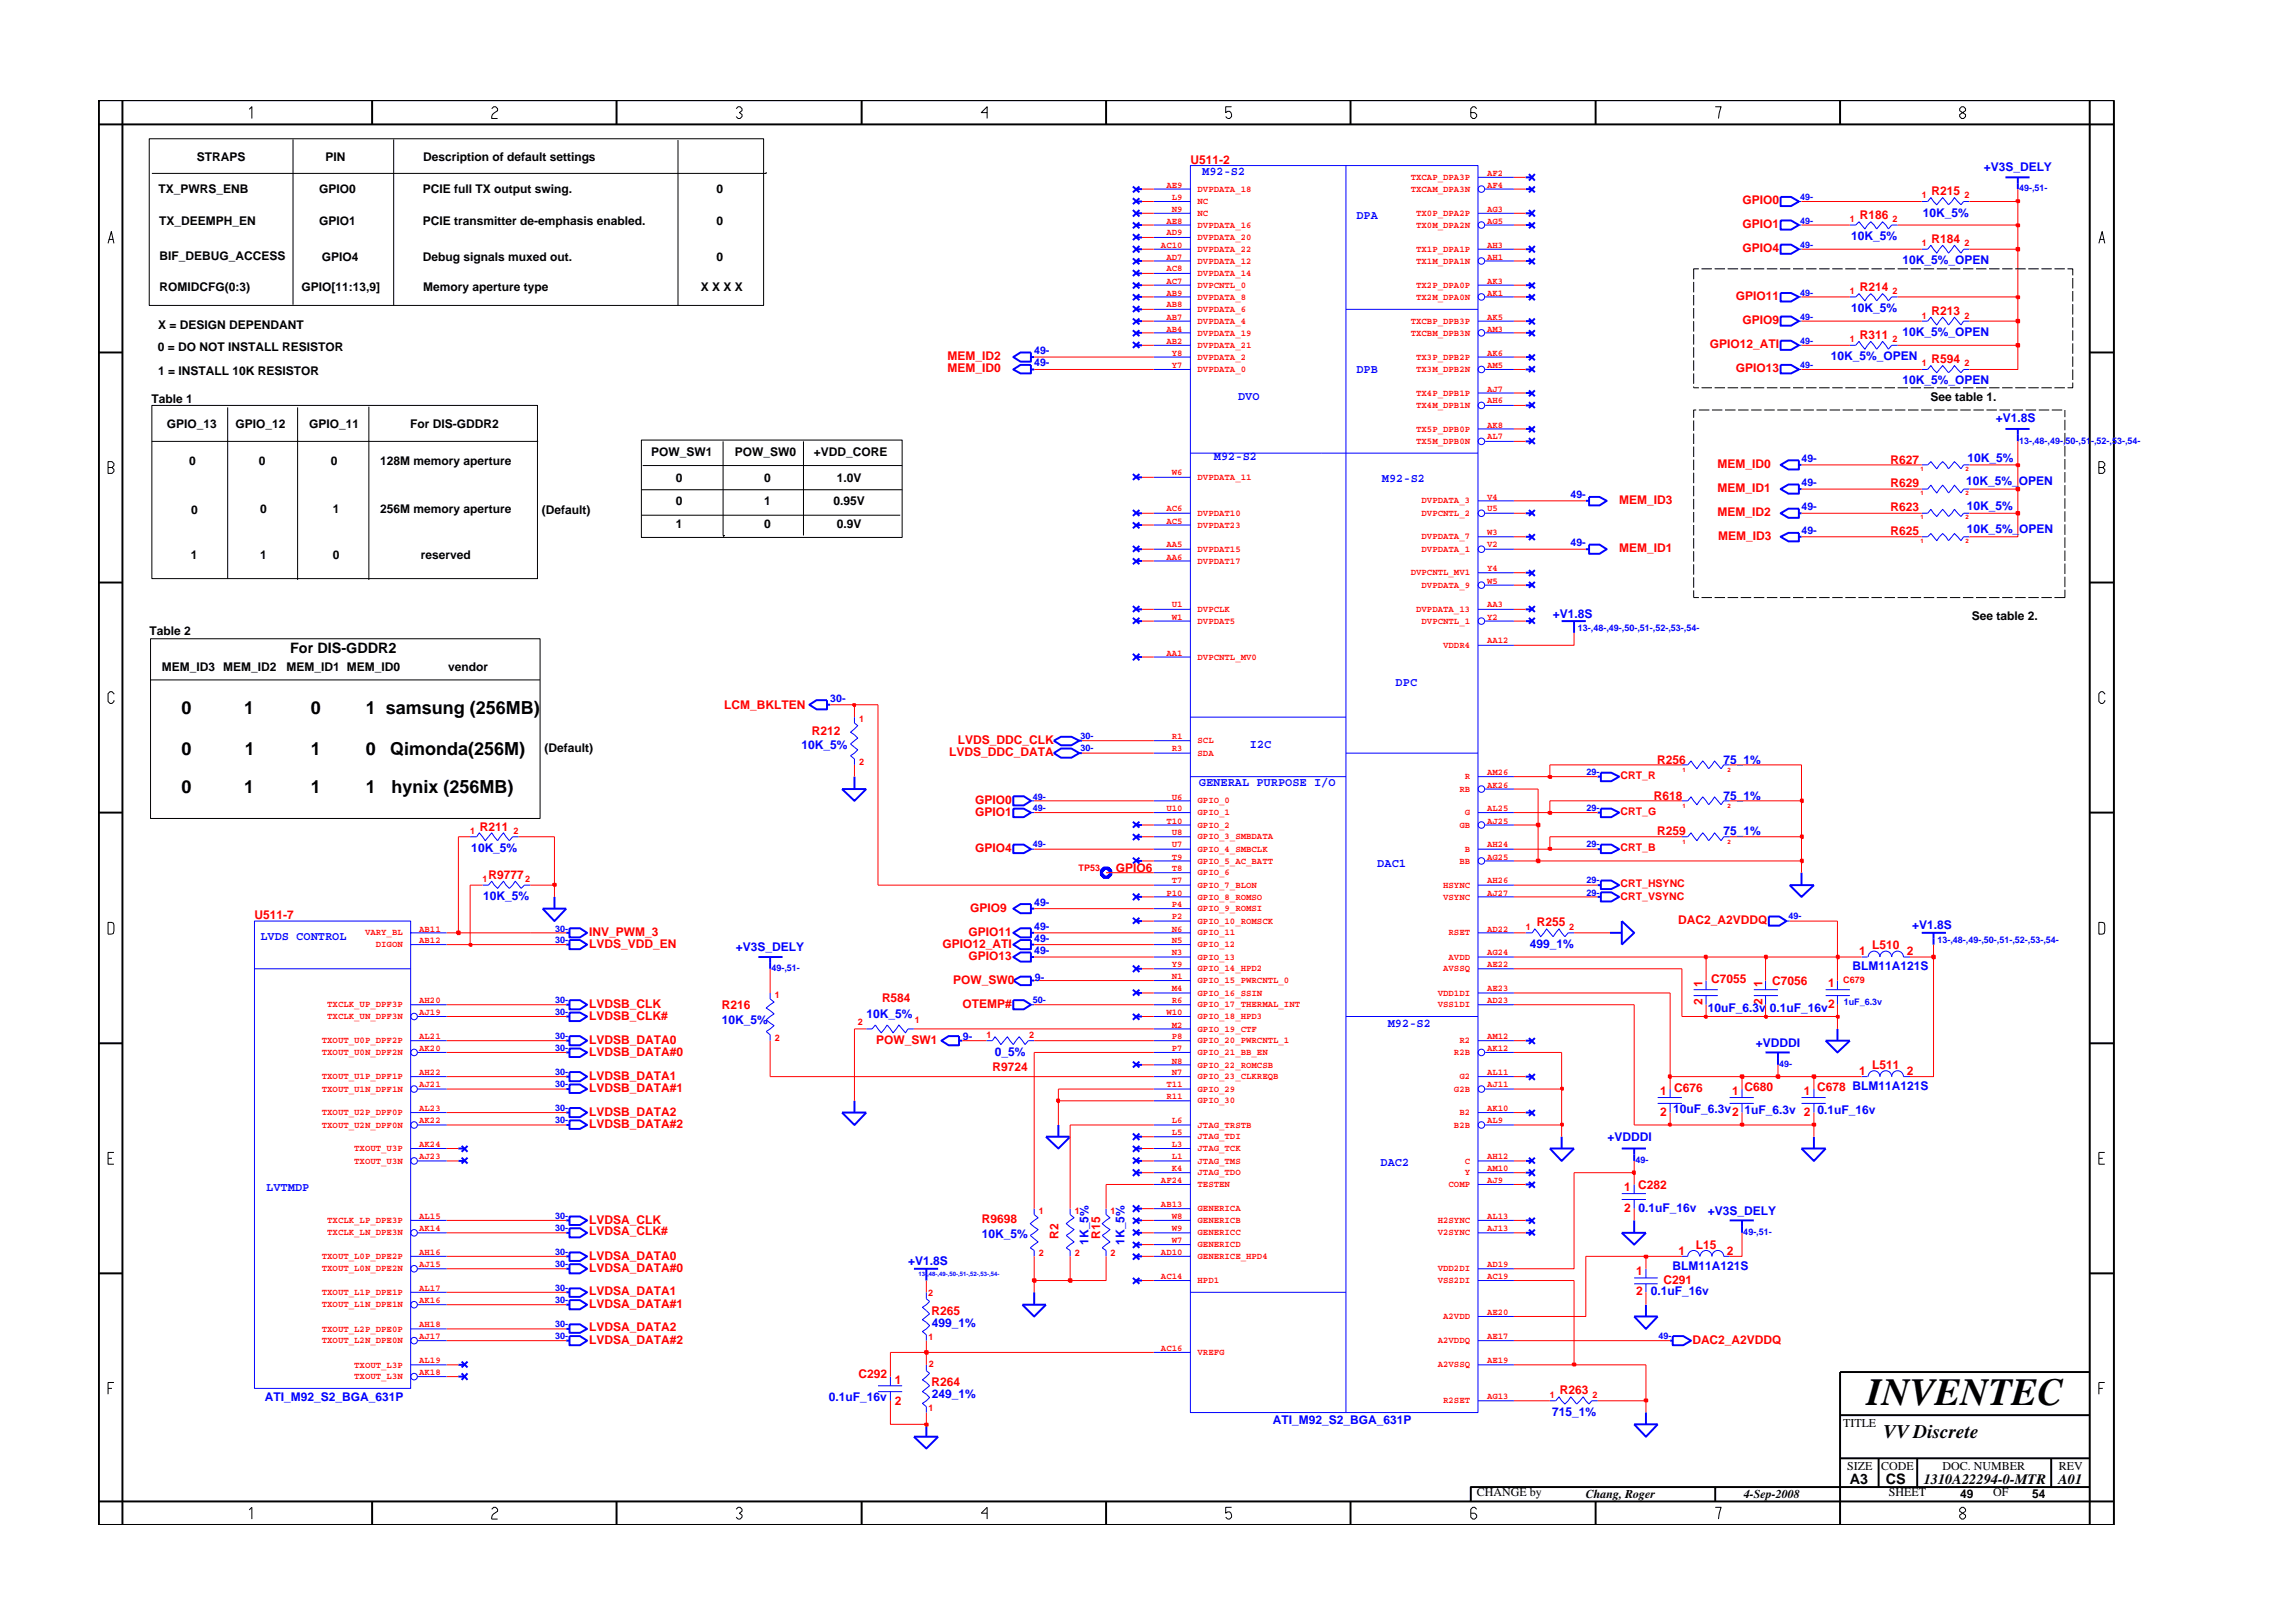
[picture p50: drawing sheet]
<svg xmlns="http://www.w3.org/2000/svg" width="297mm" height="210mm" viewBox="0 0 297 210" stroke-linecap="round" stroke-linejoin="round" font-family="sans-serif">
<defs><g id="words">
<text font-size="5" x="241.8" y="182">INVENTEC</text>
<text font-size="2.5" x="244" y="186.3">VV Discrete</text>
<g font-size="2.3">
<text x="23.5" y="92.5">0</text>
<text x="31.6" y="92.5">1</text>
<text x="40.3" y="92.5">0</text>
<text x="47.4" y="92.5">1 samsung (256MB)</text>
<text x="23.5" y="97.8">0</text>
<text x="31.7" y="97.8">1</text>
<text x="40.3" y="97.8">1</text>
<text x="47.4" y="97.8">0</text>
<text x="50.6" y="97.8">Qimonda(256M)</text>
<text x="23.5" y="102.7">0</text>
<text x="31.6" y="102.7">1</text>
<text x="40.3" y="102.7">1</text>
<text x="47.4" y="102.7">1</text>
<text x="50.7" y="102.7">hynix (256MB)</text>
</g>
<g font-size="1.9">
<text x="37.6" y="84.6">For DIS-GDDR2</text>
<text x="239.6" y="192.2">A3</text>
<text x="244.3" y="192.3">CS</text>
<text x="249.2" y="192.2">1310A22294-0-MTR</text>
<text x="266.6" y="192.2">A01</text>
</g>
<g font-size="1.6">
<text x="25.5" y="20.8">STRAPS</text>
<text x="42.2" y="20.8">PIN</text>
<text x="54.8" y="20.8">Description of default settings</text>
<text x="20.5" y="25">TX_PWRS_ENB</text>
<text x="20.6" y="29.1">TX_DEEMPH_EN</text>
<text x="41.3" y="25">GPIO0</text>
<text x="41.3" y="29.1">GPIO1</text>
<text x="54.8" y="29.1">PCIE transmitter de-emphasis enabled.</text>
<text x="54.8" y="25">PCIE full TX output swing.</text>
<text x="92.8" y="29.1">0</text>
<text x="92.8" y="25">0</text>
<text x="20.7" y="33.7">BIF_DEBUG_ACCESS</text>
<text x="41.7" y="33.8">GPIO4</text>
<text x="54.8" y="33.8">Debug signals muxed out.</text>
<text x="92.8" y="33.8">0</text>
<text x="20.7" y="37.7">ROMIDCFG(0:3)</text>
<text x="39" y="37.7">GPIO[11:13,9]</text>
<text x="54.8" y="37.7">Memory aperture type</text>
<text x="90.8" y="37.7">X X X X</text>
<text x="20.4" y="45.5">0 = DO NOT INSTALL RESISTOR</text>
<text x="20.5" y="42.6">X = DESIGN DEPENDANT</text>
<text x="19.6" y="52.3">Table 1</text>
<text x="20.5" y="48.5">1 = INSTALL 10K RESISTOR</text>
<text x="250.1" y="51.9">See table 1.</text>
<text x="21.6" y="55.4">GPIO_13</text>
<text x="30.5" y="55.4">GPIO_12</text>
<text x="40.1" y="55.4">GPIO_11</text>
<text x="53.1" y="55.4">For DIS-GDDR2</text>
<text x="84.4" y="59.1">POW_SW1</text>
<text x="95.2" y="59.1">POW_SW0</text>
<text x="105.4" y="59.1">+VDD_CORE</text>
<text x="24.5" y="60.2">0</text>
<text x="33.5" y="60.2">0</text>
<text x="42.9" y="60.2">0</text>
<text x="49.3" y="60.2">128M memory aperture</text>
<text x="87.6" y="62.5">0</text>
<text x="87.6" y="65.4">0</text>
<text x="99" y="62.5">0</text>
<text x="99" y="65.4">1</text>
<text x="108" y="65.4">0.95V</text>
<text x="108.4" y="62.5">1.0V</text>
<text x="24.7" y="66.6">0</text>
<text x="33.7" y="66.5">0</text>
<text x="43.1" y="66.5">1</text>
<text x="49.3" y="66.5">256M memory aperture</text>
<text x="70.2" y="66.6">(Default)</text>
<text x="87.6" y="68.4">1</text>
<text x="99" y="68.4">0</text>
<text x="108.4" y="68.4">0.9V</text>
<text x="24.7" y="72.4">1</text>
<text x="33.7" y="72.4">1</text>
<text x="43.1" y="72.4">0</text>
<text x="54.5" y="72.4">reserved</text>
<text x="19.4" y="82.3">Table 2</text>
<text x="255.4" y="80.4">See table 2.</text>
<text x="21" y="86.9">MEM_ID3 MEM_ID2</text>
<text x="37.1" y="86.9">MEM_ID1 MEM_ID0</text>
<text x="58.1" y="86.9">vendor</text>
<text x="70.5" y="97.5">(Default)</text>
<text x="238.7" y="184.8">TITLE</text>
<text x="239.3" y="190.4">SIZE</text>
<text x="243.7" y="190.4">CODE</text>
<text x="251.6" y="190.4">DOC. NUMBER</text>
<text x="266.7" y="190.4">REV</text>
<text x="191.3" y="193.9">CHANGE by</text>
<text x="205.4" y="194.1">Chang, Roger</text>
<text x="225.9" y="194.1">4-Sep-2008</text>
<text x="244.7" y="193.9">SHEET</text>
<text x="253.9" y="194.1">49</text>
<text x="258.2" y="193.9">OF</text>
<text x="263.3" y="194.1">54</text>
</g>
<g font-size="1.6" fill="#f00">
<text x="154.2" y="21.2">U511-2</text>
<text x="225.7" y="26.4">GPIO0</text>
<text x="225.7" y="29.6">GPIO1</text>
<text x="240.9" y="28.4">R186</text>
<text x="250.2" y="25.3">R215</text>
<text x="225.7" y="32.7">GPIO4</text>
<text x="250.2" y="31.5">R184</text>
<text x="224.9" y="38.9">GPIO11</text>
<text x="240.9" y="37.7">R214</text>
<text x="250.2" y="40.8">R213</text>
<text x="122.7" y="46.7">MEM_ID2</text>
<text x="221.5" y="45.1">GPIO12_ATI</text>
<text x="225.7" y="42">GPIO9</text>
<text x="240.9" y="44">R311</text>
<text x="250.2" y="47">R594</text>
<text x="122.7" y="48.2">MEM_ID0</text>
<text x="224.9" y="48.2">GPIO13</text>
<text x="209.7" y="65.3">MEM_ID3</text>
<text x="222.5" y="63.8">MEM_ID1</text>
<text x="222.5" y="60.6">MEM_ID0</text>
<text x="244.9" y="60.1">R627</text>
<text x="244.9" y="63.1">R629</text>
<text x="209.7" y="71.6">MEM_ID1</text>
<text x="222.5" y="66.8">MEM_ID2</text>
<text x="222.6" y="70">MEM_ID3</text>
<text x="244.9" y="69.4">R625</text>
<text x="244.9" y="66.2">R623</text>
<text x="93.8" y="91.9">LCM_BKLTEN</text>
<text x="105.2" y="95.2">R212</text>
<text x="123" y="97.9">LVDS_DDC_DATA</text>
<text x="124.1" y="96.4">LVDS_DDC_CLK</text>
<text x="214.7" y="98.9">R256</text>
<text x="62.2" y="107.6">R211</text>
<text x="126.3" y="104.2">GPIO0</text>
<text x="126.3" y="105.7">GPIO1</text>
<text x="214.2" y="103.7">R618</text>
<text x="63.3" y="113.8">R9777</text>
<text x="126.3" y="110.3">GPIO4</text>
<text x="144.5" y="113">GPIO6</text>
<text x="214.7" y="108.2">R259</text>
<text x="33" y="119.1">U511-7</text>
<text x="125.7" y="118.1">GPIO9</text>
<text x="217.4" y="119.7">DAC2_A2VDDQ</text>
<text x="76.3" y="121.3">INV_PWM_3</text>
<text x="76.3" y="122.8">LVDS_VDD_EN</text>
<text x="122.1" y="122.8">GPIO12_ATI</text>
<text x="125.5" y="121.3">GPIO11</text>
<text x="125.5" y="124.3">GPIO13</text>
<text x="199.1" y="120">R255</text>
<text x="240.8" y="123.7">1</text>
<text x="242.5" y="123">L510</text>
<text x="247" y="123.7">2</text>
<text x="76.3" y="130.6">LVDSB_CLK</text>
<text x="93.5" y="130.7">R216</text>
<text x="114.3" y="129.8">R584</text>
<text x="123.5" y="127.5">POW_SW0</text>
<text x="124.7" y="130.6">OTEMP#</text>
<text x="220.5" y="130.2" transform="rotate(-90 220.5 130.2)">2</text>
<text x="220.5" y="127.9" transform="rotate(-90 220.5 127.9)">1</text>
<text x="221.7" y="127.4">C7055</text>
<text x="228.3" y="130.2" transform="rotate(-90 228.3 130.2)">2</text>
<text x="228.3" y="127.9" transform="rotate(-90 228.3 127.9)">1</text>
<text x="229.6" y="127.6">C7056</text>
<text x="236.8" y="127.9">1</text>
<text x="236.8" y="130.6">2</text>
<text x="76.3" y="136.8">LVDSB_DATA#0</text>
<text x="76.3" y="135.2">LVDSB_DATA0</text>
<text x="76.3" y="132.1">LVDSB_CLK#</text>
<text x="113.5" y="135.2">POW_SW1</text>
<text x="76.3" y="141.4">LVDSB_DATA#1</text>
<text x="76.3" y="139.9">LVDSB_DATA1</text>
<text x="128.6" y="138.7">R9724</text>
<text x="215.1" y="141.8">1 C676</text>
<text x="224.4" y="141.8">1</text>
<text x="226" y="141.4">C680</text>
<text x="233.7" y="141.8">1</text>
<text x="235.4" y="141.4">C678 BLM11A121S</text>
<text x="240.8" y="139.3">1</text>
<text x="242.5" y="138.5">L511</text>
<text x="247" y="139.3">2</text>
<text x="76.3" y="144.5">LVDSB_DATA2</text>
<text x="76.3" y="146.1">LVDSB_DATA#2</text>
<text x="215.1" y="144.5">2</text>
<text x="210.4" y="154.3">1 C282</text>
<text x="76.3" y="160">LVDSA_CLK#</text>
<text x="76.3" y="158.5">LVDSA_CLK</text>
<text x="127.2" y="158.4">R9698</text>
<text x="137.1" y="160.5" transform="rotate(-90 137.1 160.5)">R2</text>
<text x="142.5" y="160.5" transform="rotate(-90 142.5 160.5)">R15</text>
<text x="210.4" y="157">2</text>
<text x="219.7" y="161.8">L15</text>
<text x="76.3" y="167.8">LVDSA_DATA1</text>
<text x="76.3" y="164.8">LVDSA_DATA#0</text>
<text x="76.3" y="163.2">LVDSA_DATA0</text>
<text x="211.9" y="165.1">1</text>
<text x="211.9" y="167.8">2</text>
<text x="215.5" y="166.3">C291</text>
<text x="217.5" y="162.6">1</text>
<text x="223.7" y="162.6">2</text>
<text x="76.3" y="172.5">LVDSA_DATA2</text>
<text x="76.3" y="169.4">LVDSA_DATA#1</text>
<text x="120.7" y="170.4">R265</text>
<text x="76.3" y="174.1">LVDSA_DATA#2</text>
<text x="111.2" y="178.5">C292</text>
<text x="115.9" y="179.3">1</text>
<text x="120.7" y="179.6">R264</text>
<text x="219.2" y="174.1">DAC2_A2VDDQ</text>
<text x="115.9" y="182">2</text>
<text x="202" y="180.6">R263</text>
</g>
<g font-size="1.6" fill="#00f">
<text x="155.7" y="22.7">M92-S2</text>
<text x="257" y="22.2">+V3S_DELY</text>
<text x="175.7" y="28.4">DPA</text>
<text x="249.1" y="28.1">10K_5%</text>
<text x="239.8" y="31.1">10K_5%</text>
<text x="246.5" y="34.2">10K_5%_OPEN</text>
<text x="239.8" y="40.4">10K_5%</text>
<text x="237.2" y="46.7">10K_5%_OPEN</text>
<text x="246.5" y="43.5">10K_5%_OPEN</text>
<text x="160.4" y="51.8">DVO</text>
<text x="175.7" y="48.4">DPB</text>
<text x="246.5" y="49.7">10K_5%_OPEN</text>
<text x="157.3" y="59.6">M92-S2</text>
<text x="254.9" y="59.9">10K_5%</text>
<text x="258.5" y="54.6">+V1.8S</text>
<text x="179" y="62.5">M92-S2</text>
<text x="254.7" y="62.9">10K_5%_OPEN</text>
<text x="254.8" y="69">10K_5%_OPEN</text>
<text x="254.8" y="66.1">10K_5%</text>
<text x="201.1" y="80">+V1.8S</text>
<text x="180.8" y="88.9">DPC</text>
<text x="103.8" y="97.1">10K_5%</text>
<text x="155.3" y="101.8">GENERAL PURPOSE I/O</text>
<text x="161.9" y="96.9">I2C</text>
<text x="223.2" y="98.9">75_1%</text>
<text x="223.2" y="103.7">75_1%</text>
<text x="61.1" y="110.3">10K_5%</text>
<text x="178.4" y="112.3">DAC1</text>
<text x="223.2" y="108.2">75_1%</text>
<text x="62.6" y="116.6">10K_5%</text>
<text x="33.7" y="121.8">LVDS CONTROL</text>
<text x="95.3" y="123.2">+V3S_DELY</text>
<text x="198.2" y="122.8">499_1%</text>
<text x="240" y="125.7">BLM11A121S</text>
<text x="247.7" y="120.4">+V1.8S</text>
<text x="112.3" y="131.8">10K_5%</text>
<text x="221.2" y="131.1">10uF_6.3v 0.1uF_16v</text>
<text x="93.5" y="132.6">10K_5%</text>
<text x="128.9" y="136.8">0_5%</text>
<text x="179.8" y="133">M92-S2</text>
<text x="227.5" y="135.6">+VDDDI</text>
<text x="208.2" y="147.8">+VDDDI</text>
<text x="216.7" y="144.2">10uF_6.3v2</text>
<text x="226" y="144.3">1uF_6.3v 2</text>
<text x="235.5" y="144.4">0.1uF_16v</text>
<text x="34.5" y="154.4">LVTMDP</text>
<text x="178.8" y="151.1">DAC2</text>
<text x="127.2" y="160.4">10K_5%</text>
<text x="141" y="161.2" transform="rotate(-90 141 161.2)">1K_5%</text>
<text x="145.7" y="161.2" transform="rotate(-90 145.7 161.2)">1K_5%</text>
<text x="212.3" y="157">0.1uF_16v</text>
<text x="221.2" y="157.3">+V3S_DELY</text>
<text x="117.6" y="163.8">+V1.8S</text>
<text x="213.9" y="167.7">0.1uF_16v</text>
<text x="216.7" y="164.5">BLM11A121S</text>
<text x="120.7" y="172">499_1%</text>
<text x="34.3" y="181.5">ATI_M92_S2_BGA_631P</text>
<text x="107.4" y="181.5">0.1uF_16v</text>
<text x="120.7" y="181.1">249_1%</text>
<text x="164.9" y="184.5">ATI_M92_S2_BGA_631P</text>
<text x="201.1" y="183.4">715_1%</text>
</g>
<g font-size="1.4" fill="#00f">
<text x="134" y="45.9">49-</text>
<text x="134" y="47.4">49-</text>
<text x="233.4" y="59.9">49-</text>
<text x="203.5" y="64.5">49-</text>
<text x="233.4" y="62.9">49-</text>
<text x="203.5" y="70.7">49-</text>
<text x="233.4" y="69.2">49-</text>
<text x="233.4" y="66.1">49-</text>
<text x="107.6" y="91">30-</text>
<text x="134" y="117.4">49-</text>
<text x="134" y="122">49-</text>
<text x="134" y="120.4">49-</text>
<text x="134" y="123.6">49-</text>
<text x="134.1" y="127">9-</text>
<text x="124.7" y="134.7">9-</text>
</g>
<g font-size="1.4" fill="#f00">
<text x="209.9" y="101">CRT_R</text>
<text x="209.9" y="105.6">CRT_G</text>
<text x="209.9" y="110.3">CRT_B</text>
<text x="209.9" y="116.5">CRT_VSYNC</text>
<text x="209.9" y="114.9">CRT_HSYNC</text>
</g>
<g font-size="1.2" fill="#f00">
<text x="182.8" y="23.3">TXCAP_DPA3P</text>
<text x="192.6" y="22.8">AF2</text>
<text x="151.1" y="29">AE8</text>
<text x="151.1" y="24.3">AE9</text>
<text x="151.8" y="25.9">L9</text>
<text x="151.8" y="27.5">N9</text>
<text x="155.1" y="26.4">NC</text>
<text x="155.1" y="28">NC</text>
<text x="155.1" y="29.5">DVPDATA_16</text>
<text x="155.1" y="24.8">DVPDATA_18</text>
<text x="182.8" y="24.8">TXCAM_DPA3N</text>
<text x="183.5" y="29.5">TX0M_DPA2N</text>
<text x="183.5" y="28">TX0P_DPA2P</text>
<text x="192.6" y="24.3">AF4</text>
<text x="192.6" y="29">AG5</text>
<text x="192.6" y="27.5">AG3</text>
<text x="239.6" y="28.8">1</text>
<text x="245.2" y="28.8">2</text>
<text x="248.9" y="25.7">1</text>
<text x="254.5" y="25.7">2</text>
<text x="150.4" y="32.1">AC10</text>
<text x="151.1" y="30.5">AD9</text>
<text x="151.1" y="33.6">AD7</text>
<text x="151.1" y="35.2">AC8</text>
<text x="155.1" y="31.1">DVPDATA_20</text>
<text x="155.1" y="32.6">DVPDATA_22</text>
<text x="155.1" y="34.2">DVPDATA_12</text>
<text x="155.1" y="35.8">DVPDATA_14</text>
<text x="183.5" y="34.2">TX1M_DPA1N</text>
<text x="183.5" y="32.6">TX1P_DPA1P</text>
<text x="192.6" y="33.6">AH1</text>
<text x="192.6" y="32.1">AH3</text>
<text x="248.9" y="31.9">1</text>
<text x="254.5" y="31.9">2</text>
<text x="151.1" y="41.4">AB7</text>
<text x="151.1" y="39.8">AB8</text>
<text x="151.1" y="38.3">AB9</text>
<text x="151.1" y="36.8">AC7</text>
<text x="155.1" y="41.9">DVPDATA_4</text>
<text x="155.1" y="40.4">DVPDATA_6</text>
<text x="155.1" y="38.8">DVPDATA_8</text>
<text x="155.1" y="37.3">DVPCNTL_0</text>
<text x="182.8" y="41.9">TXCBP_DPB3P</text>
<text x="183.5" y="38.8">TX2M_DPA0N</text>
<text x="183.5" y="37.3">TX2P_DPA0P</text>
<text x="192.6" y="41.4">AK5</text>
<text x="192.6" y="38.3">AK1</text>
<text x="192.6" y="36.8">AK3</text>
<text x="239.6" y="38.1">1</text>
<text x="245.2" y="38.1">2</text>
<text x="248.9" y="41.3">1</text>
<text x="254.5" y="41.3">2</text>
<text x="151.1" y="44.6">AB2</text>
<text x="151.1" y="43">AB4</text>
<text x="151.8" y="46.1">Y8</text>
<text x="151.8" y="47.6">Y7</text>
<text x="155.1" y="46.6">DVPDATA_2</text>
<text x="155.1" y="45.1">DVPDATA_21</text>
<text x="155.1" y="43.5">DVPDATA_19</text>
<text x="182.8" y="43.5">TXCBM_DPB3N</text>
<text x="183.5" y="46.6">TX3P_DPB2P</text>
<text x="192.6" y="43">AM3</text>
<text x="192.6" y="47.6">AM5</text>
<text x="192.6" y="46.1">AK6</text>
<text x="239.6" y="44.3">1</text>
<text x="245.2" y="44.3">2</text>
<text x="248.9" y="47.4">1</text>
<text x="254.5" y="47.4">2</text>
<text x="155.1" y="48.2">DVPDATA_0</text>
<text x="183.5" y="48.2">TX3M_DPB2N</text>
<text x="183.5" y="52.9">TX4M_DPB1N</text>
<text x="183.5" y="51.3">TX4P_DPB1P</text>
<text x="192.6" y="52.3">AH6</text>
<text x="192.6" y="50.7">AJ7</text>
<text x="183.5" y="57.5">TX5M_DPB0N</text>
<text x="183.5" y="55.9">TX5P_DPB0P</text>
<text x="192.6" y="56.9">AL7</text>
<text x="192.6" y="55.4">AK8</text>
<text x="151.8" y="61.6">W6</text>
<text x="155.1" y="62.2">DVPDATA_11</text>
<text x="184.2" y="65.2">DVPDATA_3</text>
<text x="192.6" y="64.7">V4</text>
<text x="151.1" y="66.2">AC6</text>
<text x="151.1" y="70.9">AA5</text>
<text x="151.1" y="67.8">AC5</text>
<text x="155.1" y="66.8">DVPDAT10</text>
<text x="155.1" y="71.5">DVPDAT15</text>
<text x="155.1" y="68.4">DVPDAT23</text>
<text x="184.2" y="69.9">DVPDATA_7</text>
<text x="184.2" y="71.5">DVPDATA_1</text>
<text x="184.2" y="66.8">DVPCNTL_2</text>
<text x="192.6" y="69.4">W3</text>
<text x="192.6" y="70.9">V2</text>
<text x="192.6" y="66.2">U5</text>
<text x="151.1" y="72.5">AA6</text>
<text x="155.1" y="73">DVPDAT17</text>
<text x="182.8" y="74.5">DVPCNTL_MV1</text>
<text x="184.2" y="76.1">DVPDATA_9</text>
<text x="192.6" y="74">Y4</text>
<text x="192.6" y="75.6">W5</text>
<text x="151.8" y="80.3">W1</text>
<text x="151.8" y="78.7">U1</text>
<text x="155.1" y="80.8">DVPDAT5</text>
<text x="155.1" y="79.3">DVPCLK</text>
<text x="183.5" y="79.3">DVPDATA_13</text>
<text x="184.2" y="80.8">DVPCNTL_1</text>
<text x="186.9" y="83.9">VDDR4</text>
<text x="192.6" y="83.3">AA12</text>
<text x="192.6" y="78.7">AA3</text>
<text x="192.6" y="80.3">Y2</text>
<text x="151.1" y="84.9">AA1</text>
<text x="155.1" y="85.5">DVPCNTL_MV0</text>
<text x="111.3" y="93.5">1</text>
<text x="151.8" y="95.8">R1</text>
<text x="111.3" y="99.1">2</text>
<text x="151.8" y="97.3">R3</text>
<text x="155.1" y="96.3">SCL</text>
<text x="155.1" y="97.9">SDA</text>
<text x="189.7" y="101">R</text>
<text x="192.6" y="100.4">AM26</text>
<text x="151.1" y="106.7">T10</text>
<text x="151.1" y="105.1">U10</text>
<text x="151.8" y="103.6">U6</text>
<text x="155.1" y="107.2">GPIO_2</text>
<text x="155.1" y="104.1">GPIO_0</text>
<text x="155.1" y="105.6">GPIO_1</text>
<text x="189" y="107.2">GB</text>
<text x="189" y="102.6">RB</text>
<text x="189.7" y="105.6">G</text>
<text x="192.6" y="106.7">AJ25</text>
<text x="192.6" y="102.1">AK26</text>
<text x="192.6" y="105.1">AL25</text>
<text x="60.9" y="108.1">1</text>
<text x="66.5" y="108.1">2</text>
<text x="139.7" y="112.9">TP53</text>
<text x="151.8" y="111.4">T9</text>
<text x="151.8" y="112.9">T8</text>
<text x="151.8" y="108.2">U8</text>
<text x="151.8" y="109.8">U7</text>
<text x="155.1" y="113.4">GPIO_6</text>
<text x="155.1" y="108.7">GPIO_3_SMBDATA</text>
<text x="155.1" y="110.4">GPIO_4_SMBCLK</text>
<text x="155.1" y="111.9">GPIO_5_AC_BATT</text>
<text x="189" y="111.9">BB</text>
<text x="189.7" y="110.4">B</text>
<text x="192.6" y="109.8">AH24</text>
<text x="192.6" y="111.4">AG25</text>
<text x="62.5" y="114.2">1</text>
<text x="68" y="114.2">2</text>
<text x="151.1" y="116">P10</text>
<text x="151.8" y="114.4">T7</text>
<text x="151.8" y="119.1">P2</text>
<text x="151.8" y="117.5">P4</text>
<text x="155.1" y="115">GPIO_7_BLON</text>
<text x="155.1" y="119.7">GPIO_10_ROMSCK</text>
<text x="155.1" y="116.5">GPIO_8_ROMSO</text>
<text x="155.1" y="118.1">GPIO_9_ROMSI</text>
<text x="186.9" y="116.5">VSYNC</text>
<text x="186.9" y="115">HSYNC</text>
<text x="192.6" y="116">AJ27</text>
<text x="192.6" y="114.4">AH26</text>
<text x="47.3" y="121.2">VARY_BL</text>
<text x="48.7" y="122.7">DIGON</text>
<text x="54.3" y="120.7">AB11</text>
<text x="54.3" y="122.2">AB12</text>
<text x="151.8" y="120.7">N6</text>
<text x="151.8" y="122.2">N5</text>
<text x="151.8" y="123.7">N3</text>
<text x="151.8" y="125.3">Y9</text>
<text x="155.1" y="121.2">GPIO_11</text>
<text x="155.1" y="122.7">GPIO_12</text>
<text x="155.1" y="124.3">GPIO_13</text>
<text x="155.1" y="125.8">GPIO_14_HPD2</text>
<text x="186.9" y="125.8">AVSSQ</text>
<text x="187.6" y="124.3">AVDD</text>
<text x="187.6" y="121.2">RSET</text>
<text x="192.6" y="123.7">AG24</text>
<text x="192.6" y="125.3">AE22</text>
<text x="192.6" y="120.7">AD22</text>
<text x="197.6" y="120.4">1</text>
<text x="203.3" y="120.4">2</text>
<text x="42.4" y="130.5">TXCLK_UP_DPF3P</text>
<text x="54.3" y="131.5">AJ19</text>
<text x="54.3" y="130">AH20</text>
<text x="100.4" y="129.3">1</text>
<text x="151.1" y="131.5">W10</text>
<text x="151.8" y="126.9">N1</text>
<text x="151.8" y="128.4">M4</text>
<text x="151.8" y="130">R6</text>
<text x="155.1" y="127.4">GPIO_15_PWRCNTL_0</text>
<text x="155.1" y="129">GPIO_16_SSIN</text>
<text x="155.1" y="130.5">GPIO_17_THERMAL_INT</text>
<text x="186.2" y="130.5">VSS1DI</text>
<text x="186.2" y="129">VDD1DI</text>
<text x="192.6" y="130">AD23</text>
<text x="192.6" y="128.4">AE23</text>
<text x="238.8" y="127.3">C679</text>
<text x="41.7" y="136.7">TXOUT_U0N_DPF2N</text>
<text x="41.7" y="135.2">TXOUT_U0P_DPF2P</text>
<text x="42.4" y="132">TXCLK_UN_DPF3N</text>
<text x="54.3" y="136.2">AK20</text>
<text x="54.3" y="134.6">AL21</text>
<text x="100.4" y="134.8">2</text>
<text x="111.1" y="132.7">2</text>
<text x="118.5" y="132.5">1</text>
<text x="127.8" y="134.5">1</text>
<text x="133.3" y="134.5">2</text>
<text x="151.8" y="133.1">M2</text>
<text x="151.8" y="134.6">P8</text>
<text x="151.8" y="136.2">P7</text>
<text x="151.8" y="137.8">N8</text>
<text x="155.1" y="132">GPIO_18_HPD3</text>
<text x="155.1" y="133.6">GPIO_19_CTF</text>
<text x="155.1" y="135.2">GPIO_20_PWRCNTL_1</text>
<text x="155.1" y="136.7">GPIO_21_BB_EN</text>
<text x="188.3" y="136.7">R2B</text>
<text x="189" y="135.2">R2</text>
<text x="192.6" y="134.6">AM12</text>
<text x="192.6" y="136.2">AK12</text>
<text x="41.7" y="141.4">TXOUT_U1N_DPF1N</text>
<text x="41.7" y="139.8">TXOUT_U1P_DPF1P</text>
<text x="54.3" y="140.8">AJ21</text>
<text x="54.3" y="139.3">AH22</text>
<text x="54.3" y="144">AL23</text>
<text x="151.1" y="140.8">T11</text>
<text x="151.1" y="142.4">R11</text>
<text x="151.8" y="139.3">N7</text>
<text x="155.1" y="138.3">GPIO_22_ROMCSB</text>
<text x="155.1" y="139.8">GPIO_23_CLKREQB</text>
<text x="155.1" y="141.4">GPIO_29</text>
<text x="155.1" y="143">GPIO_30</text>
<text x="188.3" y="141.4">G2B</text>
<text x="189" y="139.8">G2</text>
<text x="192.6" y="139.3">AL11</text>
<text x="192.6" y="140.8">AJ11</text>
<text x="192.6" y="144">AK10</text>
<text x="41.7" y="146.1">TXOUT_U2N_DPF0N</text>
<text x="41.7" y="144.5">TXOUT_U2P_DPF0P</text>
<text x="45.9" y="149.1">TXOUT_U3P</text>
<text x="54.3" y="145.5">AK22</text>
<text x="54.3" y="148.6">AK24</text>
<text x="151.8" y="148.6">L3</text>
<text x="151.8" y="147.1">L5</text>
<text x="151.8" y="145.5">L6</text>
<text x="155.1" y="149.1">JTAG_TCK</text>
<text x="155.1" y="147.6">JTAG_TDI</text>
<text x="155.1" y="146.1">JTAG_TRSTB</text>
<text x="188.3" y="146.1">B2B</text>
<text x="189" y="144.5">B2</text>
<text x="192.6" y="145.5">AL9</text>
<text x="45.9" y="150.7">TXOUT_U3N</text>
<text x="54.3" y="150.1">AJ23</text>
<text x="150.4" y="153.3">AF24</text>
<text x="151.8" y="151.8">K4</text>
<text x="151.8" y="150.1">L1</text>
<text x="155.1" y="152.3">JTAG_TDO</text>
<text x="155.1" y="150.7">JTAG_TMS</text>
<text x="155.1" y="153.8">TESTEN</text>
<text x="187.6" y="153.8">COMP</text>
<text x="189.7" y="152.3">Y</text>
<text x="189.7" y="150.7">C</text>
<text x="192.6" y="151.8">AM10</text>
<text x="192.6" y="150.1">AH12</text>
<text x="192.6" y="153.3">AJ9</text>
<text x="42.4" y="160.1">TXCLK_LN_DPE3N</text>
<text x="42.4" y="158.4">TXCLK_LP_DPE3P</text>
<text x="54.3" y="159.5">AK14</text>
<text x="54.3" y="157.9">AL15</text>
<text x="134.6" y="157.3">1</text>
<text x="139.2" y="157.3">1</text>
<text x="143.9" y="157.3">1</text>
<text x="150.4" y="156.4">AB13</text>
<text x="151.8" y="157.9">W8</text>
<text x="151.8" y="159.5">W9</text>
<text x="151.8" y="161.1">W7</text>
<text x="155.1" y="156.9">GENERICA</text>
<text x="155.1" y="158.4">GENERICB</text>
<text x="155.1" y="160.1">GENERICC</text>
<text x="155.1" y="161.6">GENERICD</text>
<text x="186.2" y="160.1">V2SYNC</text>
<text x="186.2" y="158.4">H2SYNC</text>
<text x="192.6" y="159.5">AJ13</text>
<text x="192.6" y="157.9">AL13</text>
<text x="41.7" y="164.7">TXOUT_L0N_DPE2N</text>
<text x="41.7" y="163.1">TXOUT_L0P_DPE2P</text>
<text x="41.7" y="167.8">TXOUT_L1P_DPE1P</text>
<text x="54.3" y="164.2">AJ15</text>
<text x="54.3" y="162.6">AH16</text>
<text x="54.3" y="167.2">AL17</text>
<text x="120.3" y="168">2</text>
<text x="134.6" y="162.8">2</text>
<text x="139.2" y="162.8">2</text>
<text x="143.9" y="162.8">2</text>
<text x="150.4" y="165.7">AC14</text>
<text x="150.4" y="162.6">AD10</text>
<text x="155.1" y="166.2">HPD1</text>
<text x="155.1" y="163.1">GENERICE_HPD4</text>
<text x="186.2" y="166.2">VSS2DI</text>
<text x="186.2" y="164.7">VDD2DI</text>
<text x="192.6" y="165.7">AC19</text>
<text x="192.6" y="164.2">AD19</text>
<text x="41.7" y="169.4">TXOUT_L1N_DPE1N</text>
<text x="41.7" y="172.5">TXOUT_L2P_DPE0P</text>
<text x="54.3" y="171.9">AH18</text>
<text x="54.3" y="168.9">AK16</text>
<text x="54.3" y="173.5">AJ17</text>
<text x="120.3" y="173.6">1</text>
<text x="186.9" y="170.9">A2VDD</text>
<text x="192.6" y="170.4">AE20</text>
<text x="192.6" y="173.5">AE17</text>
<text x="41.7" y="174">TXOUT_L2N_DPE0N</text>
<text x="45.9" y="178.7">TXOUT_L3N</text>
<text x="45.9" y="177.2">TXOUT_L3P</text>
<text x="54.3" y="178.2">AK18</text>
<text x="54.3" y="176.6">AL19</text>
<text x="120.3" y="177.1">2</text>
<text x="150.4" y="175">AC16</text>
<text x="155.1" y="175.5">VREFG</text>
<text x="186.2" y="174">A2VDDQ</text>
<text x="186.2" y="177.2">A2VSSQ</text>
<text x="192.6" y="176.6">AE19</text>
<text x="120.3" y="182.8">1</text>
<text x="186.9" y="181.8">R2SET</text>
<text x="192.6" y="181.2">AG13</text>
<text x="200.8" y="181">1</text>
<text x="206.3" y="181">2</text>
</g>
<g font-size="1.2" fill="#00f">
<text x="233.2" y="25.9">49-</text>
<text x="233.2" y="29">49-</text>
<text x="261.6" y="24.8">49-,51-</text>
<text x="233.2" y="32.1">49-</text>
<text x="233.2" y="38.3">49-</text>
<text x="233.2" y="41.4">49-</text>
<text x="233.2" y="47.6">49-</text>
<text x="233.2" y="44.6">49-</text>
<text x="261.6" y="57.5">13-,48-,49-,50-,51-,52-,53-,54-</text>
<text x="204.4" y="81.8">13-,48-,49-,50-,51-,52-,53-,54-</text>
<text x="140" y="95.8">30-</text>
<text x="140" y="97.3">30-</text>
<text x="205.5" y="100.4">29-</text>
<text x="133.8" y="103.6">49-</text>
<text x="133.8" y="105.1">49-</text>
<text x="205.5" y="105.1">29-</text>
<text x="133.8" y="109.8">49-</text>
<text x="205.5" y="109.8">29-</text>
<text x="205.5" y="114.4">29-</text>
<text x="205.5" y="116">29-</text>
<text x="231.7" y="119.1">49-</text>
<text x="71.9" y="120.7">30-</text>
<text x="71.9" y="122.2">30-</text>
<text x="99.9" y="125.8">49-,51-</text>
<text x="251" y="122.1">13-,48-,49-,50-,51-,52-,53-,54-</text>
<text x="71.9" y="130">30-</text>
<text x="71.9" y="131.5">30-</text>
<text x="133.8" y="130">50-</text>
<text x="238.8" y="130.2">1uF_6.3v</text>
<text x="71.9" y="134.6">30-</text>
<text x="71.9" y="136.2">30-</text>
<text x="71.9" y="139.3">30-</text>
<text x="71.9" y="140.8">30-</text>
<text x="71.9" y="144">30-</text>
<text x="230.5" y="138.2">49-</text>
<text x="71.9" y="145.5">30-</text>
<text x="211.9" y="150.7">49-</text>
<text x="71.9" y="159.5">30-</text>
<text x="71.9" y="157.9">30-</text>
<text x="225.8" y="160">49-,51-</text>
<text x="71.9" y="167.2">30-</text>
<text x="71.9" y="162.6">30-</text>
<text x="71.9" y="164.2">30-</text>
<text x="71.9" y="173.5">30-</text>
<text x="71.9" y="171.9">30-</text>
<text x="71.9" y="168.9">30-</text>
<text x="214.8" y="173.5">49-</text>
</g>
<g font-size=".8" fill="#f00">
<text x="248.8" y="61">1</text>
<text x="248.8" y="64.1">1</text>
<text x="254.6" y="61">2</text>
<text x="254.6" y="64.1">2</text>
<text x="248.8" y="70.4">1</text>
<text x="248.8" y="67.3">1</text>
<text x="254.6" y="70.4">2</text>
<text x="254.6" y="67.3">2</text>
<text x="218" y="100">1</text>
<text x="223.8" y="100">2</text>
<text x="218" y="104.7">1</text>
<text x="223.8" y="104.7">2</text>
<text x="218" y="109.3">1</text>
<text x="223.8" y="109.3">2</text>
</g>
<text font-size=".8" fill="#00f" x="119" y="165.3">13-,48-,49-,50-,51-,52-,53-,54-</text>
</g></defs>
<g fill="none" stroke="#00f" stroke-width=".25">
<path d="M146.8 39.7l.8 .7M146.8 31.9l.8 .8M146.8 38.1l.8 .8M146.8 36.6l.8 .8M146.8 33.5l.8 .7M146.8 30.3l.8 .8M146.8 35l.8 .8M146.8 27.2l.8 .9M146.8 24.2l.8 .7M146.8 25.7l.8 .7M146.8 28.8l.8 .8M147.2 38.5h.7"/>
<path d="M147.2 32.3h.7M147.2 36.9h.7M147.2 33.8h.7M147.2 35.4h.7M147.2 27.6h.7M147.2 24.5h.7M147.2 26.1h.7M147.2 30.8h.7M147.2 29.2h.7M147.6 39.7l-.8 .7M147.6 31.9l-.8 .8M147.6 38.1l-.8 .8"/>
<path d="M147.6 36.6l-.8 .8M147.6 33.5l-.8 .7M147.6 27.2l-.8 .9M147.6 28.8l-.8 .8M147.6 30.3l-.8 .8M147.6 35l-.8 .8M147.6 24.2l-.8 .7M147.6 25.7l-.8 .7M197.6 33.8h.9M197.6 36.9h.9M197.6 27.6h.9M197.6 32.3h.9"/>
<path d="M197.6 23h.9M197.6 24.5h.9M197.6 29.2h.9M197.6 38.5h.9M198.1 33.5l.7 .7M198.1 31.9l.7 .8M198.1 27.2l.7 .9M198.1 22.5l.7 .9M198.1 36.6l.7 .8M198.1 28.8l.7 .8M198.1 24.2l.7 .7M198.1 38.1l.7 .8"/>
<path d="M198.8 33.5l-.7 .7M198.8 36.6l-.7 .8M198.8 28.8l-.7 .8M198.8 24.2l-.7 .7M198.8 31.9l-.7 .8M198.8 27.2l-.7 .9M198.8 22.5l-.7 .9M198.8 38.1l-.7 .8M230.7 25.5h1.3l1 .6-1 .6h-1.3zM230.7 28.6h1.3l1 .6-1 .5h-1.3zM230.7 31.7h1.3l1 .6-1 .6h-1.3zM230.7 38h1.3l1 .5-1 .6h-1.3z"/>
<path d="M259.8 23h3.1M261.4 23v1.5M131.3 47.9l.9-.6h1.3v1.1h-1.3zM131.3 46.3l.9-.6h1.3v1.1h-1.3zM133.5 46.3h.5M133.5 47.9h.5M146.8 41.3l.8 .7M146.8 42.8l.8 .7M146.8 44.3l.8 .8M147.2 40.1h.7M147.2 41.6h.7M147.2 43.1h.7"/>
<path d="M147.2 44.7h.7M147.6 41.3l-.8 .7M147.6 42.8l-.8 .7M147.6 44.3l-.8 .8M197.6 41.6h.9M197.6 55.6h.9M197.6 52.5h.9M197.6 43.1h.9M197.6 50.9h.9M197.6 46.3h.9M197.6 57.2h.9M197.6 47.9h.9"/>
<path d="M198.1 52.1l.7 .8M198.1 42.8l.7 .7M198.1 41.3l.7 .7M198.1 55.2l.7 .8M198.1 50.6l.7 .7M198.1 45.9l.7 .8M198.1 56.8l.7 .7M198.1 47.4l.7 .8M198.8 52.1l-.7 .8M198.8 42.8l-.7 .7M198.8 41.3l-.7 .7M198.8 55.2l-.7 .8"/>
<path d="M198.8 50.6l-.7 .7M198.8 45.9l-.7 .8M198.8 56.8l-.7 .7M198.8 47.4l-.7 .8M230.7 44.1h1.3l1 .6-1 .6h-1.3zM230.7 47.3h1.3l1 .6-1 .5h-1.3zM230.7 41h1.3l1 .6-1 .6h-1.3zM259.8 55.6h3.1M261.4 55.6v1.6M146.8 66.1l.8 .7M146.8 61.4l.8 .8M146.8 67.7l.8 .7"/>
<path d="M146.8 72.3l.8 .8M146.8 70.7l.8 .8M146.8 78.5l.8 .8M147.2 66.5h.7M147.2 61.8h.7M147.2 72.7h.7M147.2 78.9h.7M147.2 71.1h.7M147.2 68h.7M147.6 78.5l-.8 .8M147.6 66.1l-.8 .7M147.6 61.4l-.8 .8"/>
<path d="M147.6 67.7l-.8 .7M147.6 72.3l-.8 .8M147.6 70.7l-.8 .8M197.6 75.8h.9M197.6 78.9h.9M197.6 66.5h.9M197.6 74.2h.9M197.6 69.5h.9M198.1 78.5l.7 .8M198.1 69.2l.7 .8M198.1 75.4l.7 .7M198.1 66.1l.7 .7"/>
<path d="M198.1 73.9l.7 .7M198.8 75.4l-.7 .7M198.8 78.5l-.7 .8M198.8 66.1l-.7 .7M198.8 73.9l-.7 .7M198.8 69.2l-.7 .8M205.4 64.9h.5M205.4 71.1h.5M205.9 64.4h1.3l.9 .5-.9 .6h-1.3zM205.9 70.6h1.3l.9 .5-.9 .6h-1.3zM230.7 60.2l1-.6h1.3v1.2h-1.3zM230.7 63.4l1-.6h1.3v1.2h-1.3z"/>
<path d="M230.7 69.5l1-.5h1.3v1.1h-1.3zM230.7 66.5l1-.6h1.3v1.2h-1.3zM233 66.5h.4M233 60.2h.4M233 63.4h.4M233 69.5h.4M104.8 91.3l1-.6h1.3v1.2h-1.3zM107.1 91.3h.5M136.5 96l.9-.6h1.4l1 .6-1 .5h-1.4zM136.5 97.6l.9-.6h1.4l1 .6-1 .6h-1.4zM139.8 96h.4M139.8 97.6h.4"/>
<path d="M146.8 84.7l.8 .8M146.8 80l.8 .8M147.2 85.1h.7M147.2 80.5h.7M147.6 84.7l-.8 .8M147.6 80l-.8 .8M197.6 80.5h.9M198.1 80l.7 .8M198.8 80l-.7 .8M202.3 80.5h3.1M203.9 80.5v1.5M70.3 117.7h3l-1.5 1.6z"/>
<path d="M71.8 116.2v1.5M109.1 102.2h3.1l-1.5 1.5zM110.7 100.6v1.6M131.3 117.7l.9-.6h1.3v1.2h-1.3zM131.3 109.4h1.3l.9 .6-.9 .5h-1.3zM131.3 103.2h1.3l.9 .5-.9 .6h-1.3zM131.3 104.8h1.3l.9 .5-.9 .6h-1.3zM133.5 117.7h.5M146.8 106.5l.8 .7M146.8 108.1l.8 .7M146.8 111.1l.8 .8M146.8 115.8l.8 .8"/>
<path d="M146.8 118.9l.8 .8M147.2 106.9h.7M147.2 108.4h.7M147.2 111.5h.7M147.2 116.2h.7M147.2 119.3h.7M147.6 108.1l-.8 .7M147.6 106.5l-.8 .7M147.6 118.9l-.8 .8M147.6 111.1l-.8 .8M147.6 115.8l-.8 .8M207 100.6h.4"/>
<path d="M207 114.7h.4M207 105.3h.4M207 116.2h.4M207 110h.4M207.4 100.1h1.3l1 .5-1 .6h-1.3zM207.4 114.1h1.3l1 .6-1 .5h-1.3zM207.4 104.8h1.3l1 .5-1 .6h-1.3zM207.4 115.6h1.3l1 .6-1 .6h-1.3zM207.4 109.4h1.3l1 .6-1 .5h-1.3zM210.1 119.3l1.6 1.5-1.6 1.6zM229.1 118.7h1.4l.9 .6-.9 .6h-1.4zM231.8 114.7h3.2l-1.6 1.5z"/>
<path d="M233.4 113.1v1.6M73.3 122.4h.5M73.3 139.5h.5M73.3 130.2h.5M73.3 131.7h.5M73.3 134.8h.5M73.3 136.3h.5M73.3 120.8h.5M73.8 129.6h1.3l1 .6-1 .6h-1.3zM73.8 131.2h1.3l1 .5-1 .6h-1.3zM73.8 134.2h1.3l1 .6-1 .6h-1.3zM73.8 135.8h1.3l1 .5-1 .6h-1.3z"/>
<path d="M73.8 138.9h1.3l1 .6-1 .6h-1.3zM73.8 120.3h1.3l1 .5-1 .6h-1.3zM73.8 121.8h1.3l1 .6-1 .6h-1.3zM98.2 124h3.2M99.8 124v1.5M121.9 134.8l1-.6h1.3v1.2h-1.3zM124.2 134.8h.5M131.3 122.4l.9-.6h1.3v1.2h-1.3zM131.3 120.8l.9-.5h1.3v1.1h-1.3zM131.3 129.6h1.3l.9 .6-.9 .6h-1.3zM131.3 127l.9-.5h1.3v1.1h-1.3zM131.3 124l.9-.6h1.3v1.2h-1.3z"/>
<path d="M133.5 122.4h.5M133.5 120.8h.5M133.5 124h.5M133.5 127h.5M146.8 125.1l.8 .8M146.8 131.3l.8 .8M146.8 128.2l.8 .8M146.8 137.5l.8 .8M147.2 125.5h.7M147.2 131.7h.7M147.2 128.6h.7M147.2 138h.7"/>
<path d="M147.6 125.1l-.8 .8M147.6 131.3l-.8 .8M147.6 128.2l-.8 .8M147.6 137.5l-.8 .8M197.6 139.5h.9M197.6 134.8h.9M198.1 139.1l.7 .8M198.1 134.5l.7 .7M198.8 139.1l-.7 .8M198.8 134.5l-.7 .7M208.6 120.8h1.5M228.7 136.3h3.1"/>
<path d="M230.3 136.3v1.7M236.5 134.8h3.1l-1.6 1.5zM238 133.3v1.5M248.9 120.8h3.2M250.5 120.8v1.6M59.4 150.4h.7M59.4 148.8h.7M59.8 150l.8 .7M59.8 148.4l.8 .8M60.6 150l-.8 .7M60.6 148.4l-.8 .8M73.3 159.7h.5"/>
<path d="M73.3 158.1h.5M73.3 141.1h.5M73.3 144.1h.5M73.3 145.7h.5M73.8 159.1h1.3l1 .6-1 .6h-1.3zM73.8 157.6h1.3l1 .5-1 .6h-1.3zM73.8 140.5h1.3l1 .6-1 .5h-1.3zM73.8 143.5h1.3l1 .6-1 .6h-1.3zM73.8 145.1h1.3l1 .6-1 .5h-1.3zM109.1 144.1h3.1l-1.5 1.6zM110.7 142.6v1.5M135.5 147.3h3.1l-1.5 1.5z"/>
<path d="M137.1 145.7v1.6M146.8 146.8l.8 .9M146.8 156.2l.8 .8M146.8 151.5l.8 .8M146.8 157.8l.8 .7M146.8 150l.8 .7M146.8 148.4l.8 .8M146.8 159.3l.8 .7M147.2 147.3h.7M147.2 156.6h.7M147.2 158.1h.7M147.2 151.9h.7"/>
<path d="M147.2 150.4h.7M147.2 148.8h.7M147.2 159.7h.7M147.6 146.8l-.8 .9M147.6 150l-.8 .7M147.6 156.2l-.8 .8M147.6 148.4l-.8 .8M147.6 151.5l-.8 .8M147.6 159.3l-.8 .7M147.6 157.8l-.8 .7M197.6 150.4h.9M197.6 158.1h.9"/>
<path d="M197.6 151.9h.9M197.6 153.4h.9M197.6 159.7h.9M197.6 144.1h.9M198.1 157.8l.7 .7M198.1 150l.7 .7M198.1 153.1l.7 .8M198.1 151.5l.7 .8M198.1 159.3l.7 .7M198.1 143.8l.7 .8M198.8 157.8l-.7 .7M198.8 150l-.7 .7"/>
<path d="M198.8 153.1l-.7 .8M198.8 151.5l-.7 .8M198.8 159.3l-.7 .7M198.8 143.8l-.7 .8M200.8 148.8h3.1l-1.6 1.6zM202.3 147.3v1.5M210.1 159.7h3.1l-1.5 1.5zM210.1 148.8h3.1M211.7 158.1v1.6M211.7 148.8v1.6M224.1 158.1h3.1M225.7 158.1v1.6"/>
<path d="M233.4 148.8h3.1l-1.5 1.6zM235 147.3v1.5M59.4 178.3h.7M59.4 176.8h.7M59.8 177.9l.8 .9M59.8 176.4l.8 .8M60.6 177.9l-.8 .9M60.6 176.4l-.8 .8M73.3 169h.5M73.3 162.8h.5M73.3 164.4h.5M73.3 167.4h.5"/>
<path d="M73.3 173.7h.5M73.3 172.2h.5M73.8 162.2h1.3l1 .6-1 .6h-1.3zM73.8 163.8h1.3l1 .6-1 .6h-1.3zM73.8 166.9h1.3l1 .5-1 .6h-1.3zM73.8 168.4h1.3l1 .6-1 .6h-1.3zM73.8 173.1h1.3l1 .6-1 .6h-1.3zM73.8 171.6h1.3l1 .6-1 .5h-1.3zM118.4 164.4h3.1M120 164.4v1.5M132.4 169h3.1l-1.5 1.5zM134 167.4v1.6"/>
<path d="M146.8 165.6l.8 .7M146.8 160.9l.8 .8M146.8 162.4l.8 .8M147.2 165.9h.7M147.2 161.2h.7M147.2 162.8h.7M147.6 165.6l-.8 .7M147.6 160.9l-.8 .8M147.6 162.4l-.8 .8M211.7 170.5h3l-1.5 1.7zM213.2 169v1.5M216.4 173.7h.3"/>
<path d="M216.7 173.1h1.3l1.1 .6-1.1 .6h-1.3zM118.4 186.1h3.1l-1.5 1.5zM120 184.5v1.6M211.7 184.5h3l-1.5 1.6zM213.2 183v1.5"/>
</g>
<g fill="none" stroke="#00f" stroke-width=".13">
<path d="M149.5 26.1h4.7M149.5 27.6h4.7M149.5 36.9h4.7M149.5 33.8h4.7M149.5 30.8h4.7M149.5 32.3h4.7M149.5 29.2h4.7M149.5 38.5h4.7M149.5 35.4h4.7M149.5 24.5h4.7M154.2 21.4h37.3v161.6h-37.3zM174.4 21.4v161.6"/>
<path d="M191.5 36.9h4.6M191.5 32.3h4.6M191.5 27.6h4.6M191.5 23h4.6M192.4 29.2h3.7M192.4 38.5h3.7M192.4 33.8h3.7M192.4 24.5h3.7M233 29.2h.4M233 38.5h.4M233 32.3h.4M233 26.1h.4"/>
<path d="M239.6 38.5h.8l.4-.5 .8 1 .7-1 .8 1 .8-1 .7 1 .5-.5h.7M239.6 29.2h.8l.4-.5 .8 1 .7-1 .8 1 .8-1 .7 1 .5-.5h.7M248.9 32.3h.8l.4-.5 .8 1 .8-1 .7 1 .8-1 .8 1 .4-.5h.7M248.9 26.1h.8l.4-.5 .8 .9 .8-.9 .7 .9 .8-.9 .8 .9 .4-.4h.7M149.5 43.1h4.7M149.5 44.7h4.7M149.5 47.9h4.7M149.5 46.3h4.7M149.5 41.6h4.7M149.5 40.1h4.7M154.2 58.7h37.3M174.4 40.1h17.1"/>
<path d="M191.5 46.3h4.6M191.5 41.6h4.6M191.5 50.9h4.6M191.5 55.6h4.6M192.4 47.9h3.7M192.4 43.1h3.7M192.4 52.5h3.7M192.4 57.2h3.7M233 44.7h.4M233 47.9h.4M233 41.6h.4M239.6 44.7h.8l.4-.5 .8 1 .7-1 .8 1 .8-1 .7 1 .5-.5h.7"/>
<path d="M248.9 47.9h.8l.4-.5 .8 .9 .8-.9 .7 .9 .8-.9 .8 .9 .4-.4h.7M248.9 41.6h.8l.4-.5 .8 1 .8-1 .7 1 .8-1 .8 1 .4-.5h.7M149.5 66.5h4.7M149.5 71.1h4.7M149.5 72.7h4.7M149.5 78.9h4.7M149.5 61.8h4.7M149.5 68h4.7M191.5 69.5h4.6M191.5 78.9h4.6M191.5 74.2h4.6M191.5 64.9h4.6"/>
<path d="M192.4 66.5h3.7M192.4 71.1h3.7M192.4 75.8h3.7M248.9 60.2h.8l.4-.4 .8 .9 .8-.9 .7 .9 .8-.9 .8 .9 .4-.5h.7M248.9 69.5h.8l.4-.4 .8 .9 .8-.9 .7 .9 .8-.9 .8 .9 .4-.5h.7M248.9 66.5h.8l.4-.5 .8 .9 .8-.9 .7 .9 .8-.9 .8 .9 .4-.4h.7M248.9 63.4h.8l.4-.5 .8 1 .8-1 .7 1 .8-1 .8 1 .4-.5h.7M110.7 92.9v.8l.4 .3-.9 .9 .9 .7-.9 .8 .9 .7-.9 .8 .5 .4v.8M149.5 85.1h4.7M149.5 80.5h4.7M149.5 97.6h4.7M149.5 96h4.7"/>
<path d="M154.2 92.9h20.2M174.4 97.6h17.1M191.5 83.6h4.6M192.4 80.5h3.7M217.9 99.1h.7l.5-.5 .7 1 .8-1 .7 1 .8-1 .9 1 .3-.5h.8M33 119.3h20.2v60.6h-20.2zM60.9 108.4h.9l.3-.5 .8 1 .8-1 .8 1 .7-1 .8 1 .4-.5h.8M62.5 114.7h.8l.4-.5 .8 .9 .7-.9 .8 .9 .7-.9 .8 .9 .4-.4h.8M133.5 110h.5M133.5 103.7h.5M133.5 105.3h.5M149.5 108.4h4.7"/>
<path d="M149.5 114.7h4.7M149.5 105.3h4.7M149.5 111.5h4.7M149.5 117.7h4.7M149.5 110h4.7M149.5 119.3h4.7M149.5 103.7h4.7M149.5 106.9h4.7M149.5 113.1h4.7M149.5 116.2h4.7M154.2 100.6h20.2M191.5 116.2h4.6"/>
<path d="M191.5 114.7h4.6M191.5 110h4.6M191.5 105.3h4.6M191.5 100.6h4.6M192.4 106.9h3.7M192.4 111.5h3.7M192.4 102.2h3.7M217.9 103.7h.7l.5-.5 .7 1.1 .8-1.1 .7 1.1 .8-1.1 .9 1.1 .3-.6h.8M217.9 108.4h.7l.5-.5 .7 1 .8-1 .7 1 .8-1 .9 1 .3-.5h.8M231.4 119.3h.4M33 125.5h20.2M53.2 120.8h4.7"/>
<path d="M53.2 122.4h4.7M53.2 130.2h4.7M53.2 134.8h4.7M53.2 139.5h4.7M54.1 131.7h3.8M54.1 136.3h3.8M99.8 128.6v.8l.5 .4-1 .8 1 .7-1 .8 1 .8-1 .7 .5 .5v.7M112.2 133.3h.8l.4-.5 .8 1 .7-1 .8 1 .7-1 .9 1 .3-.5h.8M127.8 134.8h.8l.3-.5 .8 1 .8-1 .8 1 .7-1 .8 1 .4-.5h.8M133.5 130.2h.5M149.5 120.8h4.7M149.5 133.3h4.7"/>
<path d="M149.5 124h4.7M149.5 127h4.7M149.5 130.2h4.7M149.5 134.8h4.7M149.5 138h4.7M149.5 122.4h4.7M149.5 125.5h4.7M149.5 128.6h4.7M149.5 131.7h4.7M149.5 136.3h4.7M149.5 139.5h4.7M174.4 131.7h17.1"/>
<path d="M191.5 128.6h4.6M191.5 125.5h4.6M191.5 130.2h4.6M191.5 134.8h4.6M191.5 139.5h4.6M191.5 120.8h4.6M191.5 124h4.6M192.4 136.3h3.7M197.6 120.8h.9l.3-.5 .8 1.1 .7-1.1 .9 1.1 .8-1.1 .7 1.1 .4-.6h.8M219.4 129h3.1M219.4 128.2h3.1M221 127v1.2"/>
<path d="M221 129v1.2M227.2 128.2h3.1M227.2 129h3.1M228.7 127v1.2M228.7 129v1.2M236.5 128.2h3.1M236.5 129h3.1M238 127v1.2M238 129v1.2M241.2 124h.7M241.2 139.5h.7M242 124a.76 .76 0 0 1 .8-.8 .76 .76 0 0 1 .7 .8 .76 .76 0 0 1 .8-.8 .76 .76 0 0 1 .8 .8 .76 .76 0 0 1 .7-.8 .76 .76 0 0 1 .8 .8h.8"/>
<path d="M242 139.5a.76 .76 0 0 1 .8-.8 .76 .76 0 0 1 .7 .8 .76 .76 0 0 1 .8-.8 .76 .76 0 0 1 .8 .8 .76 .76 0 0 1 .7-.8 .76 .76 0 0 1 .8 .8h.8M53.2 158.1h4.7M53.2 148.8h4.7M53.2 144.1h4.7M54.1 159.7h3.8M54.1 150.4h3.8M54.1 145.7h3.8M54.1 141.1h3.8M134 156.6v.7l.5 .5-1 .7 1 .8-1 .7 1 .9-1 .8 .5 .3v.8M138.6 156.6v.7l.5 .5-1 .7 1 .8-1 .7 1 .9-1 .8 .5 .3v.8M143.3 156.6v.7l.5 .5-1 .7 1 .8-1 .7 1 .9-1 .8 .5 .3v.8M149.5 142.6h4.7"/>
<path d="M149.5 153.4h4.7M149.5 141.1h4.7M149.5 156.6h4.7M149.5 159.7h4.7M149.5 147.3h4.7M149.5 150.4h4.7M149.5 158.1h4.7M149.5 148.8h4.7M149.5 151.9h4.7M149.5 145.7h4.7M191.5 159.7h4.6M191.5 151.9h4.6"/>
<path d="M191.5 158.1h4.6M191.5 144.1h4.6M191.5 153.4h4.6M191.5 150.4h4.6M192.4 145.7h3.7M192.4 141.1h3.7M210.1 155.4h3.1M210.1 154.6h3.1M211.7 153.4v1.2M211.7 155.4v1.2M214.7 142.9h3.2M214.7 142.2h3.2"/>
<path d="M216.4 141.1v1.1M216.4 142.9v1.2M224.1 142.9h3.1M224.1 142.2h3.1M225.7 141.1v1.1M225.7 142.9v1.2M233.4 142.9h3.1M233.4 142.2h3.1M235 141.1v1.1M235 142.9v1.2M53.2 162.8h4.7M53.2 176.8h4.7"/>
<path d="M53.2 167.4h4.7M53.2 172.2h4.7M54.1 173.7h3.8M54.1 164.4h3.8M54.1 169h3.8M54.1 178.3h3.8M113.7 179.5h3.2M115.3 178.3v1.2M120 176.8v.8l.4 .3-.9 .9 .9 .7-.9 .8 .9 .7-.9 .8 .5 .4v.8M120 167.4v.9l.4 .3-.9 .8 .9 .8-.9 .8 .9 .7-.9 .8 .5 .4v.8M149.5 162.8h4.7M149.5 175.2h4.7"/>
<path d="M149.5 161.2h4.7M149.5 165.9h4.7M154.2 167.4h20.2M191.5 164.4h4.6M191.5 170.5h4.6M191.5 176.8h4.6M191.5 165.9h4.6M191.5 173.7h4.6M211.7 165.6h3M211.7 166.3h3M213.2 164.4v1.2M213.2 166.3v1.1"/>
<path d="M217.9 162.8h.7a.76 .76 0 0 1 .8-.8 .76 .76 0 0 1 .8 .8M220.2 162.8a.76 .76 0 0 1 .8-.8 .76 .76 0 0 1 .8 .8 .76 .76 0 0 1 .7-.8 .76 .76 0 0 1 .8 .8h.8M113.7 180.3h3.2M115.3 180.3v1.2M191.5 181.5h4.6M200.8 181.5h.7l.5-.5 .7 .9 .8-.9 .7 .9 .9-.9 .8 .9 .3-.4h.8"/>
<circle cx="191.9" cy="29.2" r=".42"/>
<circle cx="191.9" cy="24.5" r=".42"/>
<circle cx="191.9" cy="33.8" r=".42"/>
<circle cx="191.9" cy="38.5" r=".42"/>
<circle cx="191.9" cy="47.9" r=".42"/>
<circle cx="191.9" cy="57.2" r=".42"/>
<circle cx="191.9" cy="52.5" r=".42"/>
<circle cx="191.9" cy="43.1" r=".42"/>
<circle cx="191.9" cy="71.1" r=".42"/>
<circle cx="191.9" cy="75.8" r=".42"/>
<circle cx="191.9" cy="66.5" r=".42"/>
<circle cx="191.9" cy="80.5" r=".42"/>
<circle cx="191.9" cy="102.2" r=".42"/>
<circle cx="191.9" cy="106.9" r=".42"/>
<circle cx="191.9" cy="111.5" r=".42"/>
<circle cx="53.6" cy="131.7" r=".42"/>
<circle cx="53.6" cy="136.3" r=".42"/>
<circle cx="191.9" cy="136.3" r=".42"/>
<circle cx="53.6" cy="141.1" r=".42"/>
<circle cx="53.6" cy="145.7" r=".42"/>
<circle cx="53.6" cy="150.4" r=".42"/>
<circle cx="53.6" cy="159.7" r=".42"/>
<circle cx="191.9" cy="145.7" r=".42"/>
<circle cx="191.9" cy="141.1" r=".42"/>
<circle cx="53.6" cy="169" r=".42"/>
<circle cx="53.6" cy="178.3" r=".42"/>
<circle cx="53.6" cy="173.7" r=".42"/>
<circle cx="53.6" cy="164.4" r=".42"/>
</g>
<path d="M142.9 112.6l.1-.1h.5l.4 .3v.5l-.4 .4h-.5l-.3-.4v-.5z" fill="none" stroke="#00f" stroke-width=".42"/>
<path d="M115.3 181.5v3h4.7" fill="none" stroke="#f00" stroke-width=".13"/>
<path d="M119.8 184.4h.4v.3h-.4z" fill="#8e2323"/>
<path d="M119.8 184.4h.4v.3h-.4z" fill="none" stroke="#f00" stroke-width=".25"/>
<path d="M120 183v1.5M196.1 181.5h4.7M207 181.5h6.2v1.5" fill="none" stroke="#f00" stroke-width=".13"/>
<path d="M213 181.3h.4v.3h-.4z" fill="#8e2323"/>
<path d="M213 181.3h.4v.3h-.4z" fill="none" stroke="#f00" stroke-width=".25"/>
<path d="M57.9 178.3h1.5M57.9 176.8h1.5M115.3 175.2v3.1M120 175.2v1.6M196.1 176.8h7.8M213.2 176.8v4.7" fill="none" stroke="#f00" stroke-width=".13"/>
<path d="M203.7 176.6h.4v.3h-.4z" fill="#8e2323"/>
<path d="M203.7 176.6h.4v.3h-.4z" fill="none" stroke="#f00" stroke-width=".25"/>
<path d="M115.3 175.2h4.7M203.9 165.9v10.9h9.3" fill="none" stroke="#f00" stroke-width=".13"/>
<path d="M119.8 175h.4v.4h-.4z" fill="#8e2323"/>
<path d="M119.8 175h.4v.4h-.4z" fill="none" stroke="#f00" stroke-width=".25"/>
<path d="M57.9 173.7h15.4M57.9 172.2h15.4M57.9 169h15.4M57.9 167.4h15.4M120 165.9v1.5M120 173.7v1.5h29.5M134 165.9v1.5M196.1 173.7h20.3M205.4 162.8v7.7h-9.3M213.2 167.4v1.6" fill="none" stroke="#f00" stroke-width=".13"/>
<path d="M133.8 165.7h.3v.4h-.3z" fill="#8e2323"/>
<path d="M133.8 165.7h.3v.4h-.3z" fill="none" stroke="#f00" stroke-width=".25"/>
<path d="M134 162.8v3.1h4.6" fill="none" stroke="#f00" stroke-width=".13"/>
<path d="M138.5 165.7h.3v.4h-.3z" fill="#8e2323"/>
<path d="M138.5 165.7h.3v.4h-.3z" fill="none" stroke="#f00" stroke-width=".25"/>
<path d="M203.9 151.9v12.5h-7.8M57.9 164.4h15.4M57.9 162.8h15.4M138.6 162.8v3.1h4.7v-3.1M147.9 165.9h1.6M147.9 162.8h1.6M196.1 165.9h7.8M205.4 162.8h7.8v1.6" fill="none" stroke="#f00" stroke-width=".13"/>
<path d="M213 162.7h.4v.2h-.4z" fill="#8e2323"/>
<path d="M213 162.7h.4v.2h-.4z" fill="none" stroke="#f00" stroke-width=".25"/>
<g fill="none" stroke="#f00" stroke-width=".13">
<path d="M134 136.3v20.3M57.9 159.7h15.4M57.9 158.1h15.4M138.6 145.7v10.9M147.9 159.7h1.6M147.9 158.1h1.6M147.9 156.6h1.6M147.9 151.9h1.6M149.5 153.4h-6.2v3.2M196.1 159.7h1.5M196.1 158.1h1.5M196.1 153.4h1.5"/>
<path d="M196.1 151.9h1.5M203.9 151.9h7.8v1.5M211.7 156.6v1.5M225.7 159.7v3.1h-1.6M147.9 161.2h1.6M213.2 162.8h4.7"/>
</g>
<path d="M211.5 151.8h.3v.3h-.3z" fill="#8e2323"/>
<path d="M211.5 151.8h.3v.3h-.3z" fill="none" stroke="#f00" stroke-width=".25"/>
<path d="M57.9 145.7h15.4M57.9 148.8h1.5M57.9 150.4h1.5M137.1 142.6v3.1M138.6 145.7h10.9M147.9 148.8h1.6M147.9 147.3h1.6M147.9 150.4h1.6M196.1 145.7h6.2v1.6M196.1 150.4h1.5M211.7 150.4v1.5M235 145.7v1.6" fill="none" stroke="#f00" stroke-width=".13"/>
<path d="M202.2 145.6h.3v.2h-.3z" fill="#8e2323"/>
<path d="M202.2 145.6h.3v.2h-.3z" fill="none" stroke="#f00" stroke-width=".25"/>
<path d="M211.7 130.2v15.5h4.7M202.3 141.1v4.6" fill="none" stroke="#f00" stroke-width=".13"/>
<path d="M216.2 145.6h.2v.2h-.2z" fill="#8e2323"/>
<path d="M216.2 145.6h.2v.2h-.2z" fill="none" stroke="#f00" stroke-width=".25"/>
<path d="M216.4 144.1v1.6h9.3" fill="none" stroke="#f00" stroke-width=".13"/>
<path d="M225.5 145.6h.3v.2h-.3z" fill="#8e2323"/>
<path d="M225.5 145.6h.3v.2h-.3z" fill="none" stroke="#f00" stroke-width=".25"/>
<path d="M225.7 144.1v1.6h9.3" fill="none" stroke="#f00" stroke-width=".13"/>
<path d="M234.8 145.6h.3v.2h-.3z" fill="#8e2323"/>
<path d="M234.8 145.6h.3v.2h-.3z" fill="none" stroke="#f00" stroke-width=".25"/>
<path d="M110.7 133.3v9.3M57.9 144.1h15.4M196.1 144.1h1.5M235 144.1v1.6" fill="none" stroke="#f00" stroke-width=".13"/>
<path d="M136.9 142.4h.3v.4h-.3z" fill="#8e2323"/>
<path d="M136.9 142.4h.3v.4h-.3z" fill="none" stroke="#f00" stroke-width=".25"/>
<path d="M57.9 141.1h15.4M149.5 141.1h-12.4v1.5h12.4M196.1 141.1h6.2" fill="none" stroke="#f00" stroke-width=".13"/>
<path d="M202.2 140.9h.3v.3h-.3z" fill="#8e2323"/>
<path d="M202.2 140.9h.3v.3h-.3z" fill="none" stroke="#f00" stroke-width=".25"/>
<path d="M57.9 139.5h15.4M99.8 134.8v4.7h49.7M196.1 139.5h1.5M202.3 136.3v4.8M216.4 139.5v1.6M225.7 139.5v1.6M235 139.5v1.6" fill="none" stroke="#f00" stroke-width=".13"/>
<path d="M216.2 139.3h.2v.3h-.2z" fill="#8e2323"/>
<path d="M216.2 139.3h.2v.3h-.2z" fill="none" stroke="#f00" stroke-width=".25"/>
<path d="M216.4 128.6v10.9h9.3" fill="none" stroke="#f00" stroke-width=".13"/>
<path d="M225.5 139.3h.3v.3h-.3z" fill="#8e2323"/>
<path d="M225.5 139.3h.3v.3h-.3z" fill="none" stroke="#f00" stroke-width=".25"/>
<path d="M225.7 139.5h4.6" fill="none" stroke="#f00" stroke-width=".13"/>
<path d="M230.2 139.3h.3v.3h-.3z" fill="#8e2323"/>
<path d="M230.2 139.3h.3v.3h-.3z" fill="none" stroke="#f00" stroke-width=".25"/>
<path d="M230.3 138v1.5h4.7" fill="none" stroke="#f00" stroke-width=".13"/>
<path d="M234.8 139.3h.3v.3h-.3z" fill="#8e2323"/>
<path d="M234.8 139.3h.3v.3h-.3z" fill="none" stroke="#f00" stroke-width=".25"/>
<g fill="none" stroke="#f00" stroke-width=".13">
<path d="M57.9 131.7h15.4M57.9 136.3h15.4M57.9 134.8h15.4M110.7 133.3h1.5M118.4 133.3h31.1M124.7 134.8h3.1M134 136.3h15.5M134 134.8h15.5M147.9 131.7h1.6M147.9 138h1.6M196.1 136.3h6.2M196.1 134.8h1.5"/>
<path d="M217.9 125.5v6.2h3.1M235 139.5h6.2M238 131.7v1.6M250.5 124v15.5h-3.1"/>
</g>
<path d="M220.8 131.6h.3v.3h-.3z" fill="#8e2323"/>
<path d="M220.8 131.6h.3v.3h-.3z" fill="none" stroke="#f00" stroke-width=".25"/>
<path d="M221 130.2v1.5h7.7" fill="none" stroke="#f00" stroke-width=".13"/>
<path d="M228.6 131.6h.3v.3h-.3z" fill="#8e2323"/>
<path d="M228.6 131.6h.3v.3h-.3z" fill="none" stroke="#f00" stroke-width=".25"/>
<path d="M228.7 130.2v1.5h9.3" fill="none" stroke="#f00" stroke-width=".13"/>
<path d="M237.9 131.6h.3v.3h-.3z" fill="#8e2323"/>
<path d="M237.9 131.6h.3v.3h-.3z" fill="none" stroke="#f00" stroke-width=".25"/>
<g fill="none" stroke="#f00" stroke-width=".13">
<path d="M57.9 130.2h15.4M99.8 125.5v3.1M134 130.2h15.5M134 127h15.5M134 124h15.5M147.9 128.6h1.6M147.9 125.5h1.6M196.1 130.2h15.6M196.1 128.6h20.3M196.1 124h24.9v3M196.1 125.5h21.8M228.7 124v3"/>
<path d="M238 130.2v1.5M238 124v3"/>
</g>
<path d="M220.8 123.8h.3v.3h-.3z" fill="#8e2323"/>
<path d="M220.8 123.8h.3v.3h-.3z" fill="none" stroke="#f00" stroke-width=".25"/>
<path d="M221 124h7.7" fill="none" stroke="#f00" stroke-width=".13"/>
<path d="M228.6 123.8h.3v.3h-.3z" fill="#8e2323"/>
<path d="M228.6 123.8h.3v.3h-.3z" fill="none" stroke="#f00" stroke-width=".25"/>
<path d="M228.7 124h9.3" fill="none" stroke="#f00" stroke-width=".13"/>
<path d="M237.9 123.8h.3v.3h-.3z" fill="#8e2323"/>
<path d="M237.9 123.8h.3v.3h-.3z" fill="none" stroke="#f00" stroke-width=".25"/>
<path d="M238 119.3v4.7h3.2M247.4 124h3.1" fill="none" stroke="#f00" stroke-width=".13"/>
<path d="M250.3 123.8h.3v.3h-.3z" fill="#8e2323"/>
<path d="M250.3 123.8h.3v.3h-.3z" fill="none" stroke="#f00" stroke-width=".25"/>
<path d="M57.9 122.4h3M250.5 122.4v1.6" fill="none" stroke="#f00" stroke-width=".13"/>
<path d="M60.8 122.3h.3v.2h-.3z" fill="#8e2323"/>
<path d="M60.8 122.3h.3v.2h-.3z" fill="none" stroke="#f00" stroke-width=".25"/>
<path d="M60.9 114.7v7.7h12.4M57.9 120.8h1.5M134 122.4h15.5" fill="none" stroke="#f00" stroke-width=".13"/>
<path d="M59.2 120.7h.3v.3h-.3z" fill="#8e2323"/>
<path d="M59.2 120.7h.3v.3h-.3z" fill="none" stroke="#f00" stroke-width=".25"/>
<path d="M59.4 108.4v12.4h13.9M60.9 114.7h1.6M68.7 114.7h3.1v1.5M134 117.7h15.5M147.9 116.2h1.6M147.9 119.3h1.6M196.1 116.2h10.9M231.8 119.3h6.2M134 120.8h15.5M196.1 120.8h1.5M203.9 120.8h4.7" fill="none" stroke="#f00" stroke-width=".13"/>
<path d="M71.7 114.5h.3v.3h-.3z" fill="#8e2323"/>
<path d="M71.7 114.5h.3v.3h-.3z" fill="none" stroke="#f00" stroke-width=".25"/>
<path d="M113.7 91.3v23.4h35.8M71.8 108.4v6.3M143.3 113.1h6.2M147.9 111.5h1.6M196.1 114.7h10.9M196.1 111.5h3.1M233.4 111.5v1.6" fill="none" stroke="#f00" stroke-width=".13"/>
<path d="M199.1 111.4h.3v.3h-.3z" fill="#8e2323"/>
<path d="M199.1 111.4h.3v.3h-.3z" fill="none" stroke="#f00" stroke-width=".25"/>
<path d="M199.2 106.9v4.6h34.2" fill="none" stroke="#f00" stroke-width=".13"/>
<path d="M233.3 111.4h.2v.3h-.2z" fill="#8e2323"/>
<path d="M233.3 111.4h.2v.3h-.2z" fill="none" stroke="#f00" stroke-width=".25"/>
<path d="M134 110h15.5M196.1 110h4.7M233.4 108.4v3.1" fill="none" stroke="#f00" stroke-width=".13"/>
<path d="M200.6 109.8h.3v.3h-.3z" fill="#8e2323"/>
<path d="M200.6 109.8h.3v.3h-.3z" fill="none" stroke="#f00" stroke-width=".25"/>
<path d="M59.4 108.4h1.5M67.2 108.4h4.6M147.9 108.4h1.6M217.9 108.4h-17.1v1.6h6.2M224.1 108.4h9.3" fill="none" stroke="#f00" stroke-width=".13"/>
<path d="M233.3 108.2h.2v.4h-.2z" fill="#8e2323"/>
<path d="M233.3 108.2h.2v.4h-.2z" fill="none" stroke="#f00" stroke-width=".25"/>
<path d="M147.9 106.9h1.6M196.1 106.9h3.1M233.4 103.7v4.7" fill="none" stroke="#f00" stroke-width=".13"/>
<path d="M199.1 106.7h.3v.3h-.3z" fill="#8e2323"/>
<path d="M199.1 106.7h.3v.3h-.3z" fill="none" stroke="#f00" stroke-width=".25"/>
<path d="M134 105.3h15.5M196.1 105.3h4.7M199.2 102.2v4.7" fill="none" stroke="#f00" stroke-width=".13"/>
<path d="M200.6 105.2h.3v.2h-.3z" fill="#8e2323"/>
<path d="M200.6 105.2h.3v.2h-.3z" fill="none" stroke="#f00" stroke-width=".25"/>
<path d="M134 103.7h15.5M217.9 103.7h-17.1v1.6h6.2M224.1 103.7h9.3" fill="none" stroke="#f00" stroke-width=".13"/>
<path d="M233.3 103.6h.2v.3h-.2z" fill="#8e2323"/>
<path d="M233.3 103.6h.2v.3h-.2z" fill="none" stroke="#f00" stroke-width=".25"/>
<path d="M110.7 99.1v1.5M233.4 99.1v4.6M196.1 102.2h3.1M196.1 100.6h4.7" fill="none" stroke="#f00" stroke-width=".13"/>
<path d="M200.6 100.5h.3v.3h-.3z" fill="#8e2323"/>
<path d="M200.6 100.5h.3v.3h-.3z" fill="none" stroke="#f00" stroke-width=".25"/>
<path d="M107.6 91.3h3.1v1.6M140.2 97.6h9.3M140.2 96h9.3M217.9 99.1h-17.1v1.5h6.2M224.1 99.1h9.3" fill="none" stroke="#f00" stroke-width=".13"/>
<path d="M110.5 91.2h.3v.3h-.3z" fill="#8e2323"/>
<path d="M110.5 91.2h.3v.3h-.3z" fill="none" stroke="#f00" stroke-width=".25"/>
<g fill="none" stroke="#f00" stroke-width=".13">
<path d="M147.9 71.1h1.6M147.9 66.5h1.6M147.9 78.9h1.6M147.9 72.7h1.6M147.9 68h1.6M196.1 78.9h1.5M196.1 74.2h1.5M196.1 71.1h9.3M196.1 66.5h1.5M196.1 75.8h1.5M196.1 69.5h1.5M233.4 69.5h15.5"/>
<path d="M233.4 66.5h15.5M255.1 66.5h6.3v3h-6.3M110.7 91.3h3M147.9 80.5h1.6M147.9 85.1h1.6M196.1 80.5h1.5M203.9 82v1.6h-7.8"/>
</g>
<path d="M261.2 66.3h.4v.4h-.4z" fill="#8e2323"/>
<path d="M261.2 66.3h.4v.4h-.4z" fill="none" stroke="#f00" stroke-width=".25"/>
<path d="M196.1 64.9h9.3M233.4 63.4h15.5M255.1 63.4h6.3v3.1" fill="none" stroke="#f00" stroke-width=".13"/>
<path d="M261.2 63.2h.4v.3h-.4z" fill="#8e2323"/>
<path d="M261.2 63.2h.4v.3h-.4z" fill="none" stroke="#f00" stroke-width=".25"/>
<path d="M147.9 61.8h1.6M233.4 60.2h15.5M255.1 60.2h6.3v3.2" fill="none" stroke="#f00" stroke-width=".13"/>
<path d="M261.2 60.1h.4v.3h-.4z" fill="#8e2323"/>
<path d="M261.2 60.1h.4v.3h-.4z" fill="none" stroke="#f00" stroke-width=".25"/>
<g fill="none" stroke="#f00" stroke-width=".13">
<path d="M134 47.9h15.5M134 46.3h15.5M147.9 44.7h1.6M196.1 55.6h1.5M196.1 50.9h1.5M196.1 47.9h1.5M196.1 46.3h1.5M196.1 57.2h1.5M196.1 52.5h1.5M233.4 47.9h15.5M233.4 44.7h6.2M245.8 44.7h15.6v3.2h-6.3"/>
<path d="M261.4 57.2v3"/>
</g>
<path d="M261.2 44.6h.4v.3h-.4z" fill="#8e2323"/>
<path d="M261.2 44.6h.4v.3h-.4z" fill="none" stroke="#f00" stroke-width=".25"/>
<path d="M147.9 43.1h1.6M147.9 41.6h1.6M196.1 43.1h1.5M196.1 41.6h1.5M233.4 41.6h15.5M255.1 41.6h6.3v3.1" fill="none" stroke="#f00" stroke-width=".13"/>
<path d="M261.2 41.4h.4v.4h-.4z" fill="#8e2323"/>
<path d="M261.2 41.4h.4v.4h-.4z" fill="none" stroke="#f00" stroke-width=".25"/>
<path d="M147.9 38.5h1.6M196.1 38.5h1.5M233.4 38.5h6.2M245.8 38.5h15.6v3.1M147.9 40.1h1.6" fill="none" stroke="#f00" stroke-width=".13"/>
<path d="M261.2 38.4h.4v.2h-.4z" fill="#8e2323"/>
<path d="M261.2 38.4h.4v.2h-.4z" fill="none" stroke="#f00" stroke-width=".25"/>
<path d="M147.9 33.8h1.6M147.9 36.9h1.6M147.9 35.4h1.6M147.9 32.3h1.6M196.1 36.9h1.5M196.1 33.8h1.5M196.1 32.3h1.5M233.4 32.3h15.5M255.1 32.3h6.3v6.2" fill="none" stroke="#f00" stroke-width=".13"/>
<path d="M261.2 32.1h.4v.4h-.4z" fill="#8e2323"/>
<path d="M261.2 32.1h.4v.4h-.4z" fill="none" stroke="#f00" stroke-width=".25"/>
<path d="M147.9 29.2h1.6M147.9 30.8h1.6M196.1 29.2h1.5M233.4 29.2h6.2M245.8 29.2h15.6v3.1" fill="none" stroke="#f00" stroke-width=".13"/>
<path d="M261.2 29.1h.4v.2h-.4z" fill="#8e2323"/>
<path d="M261.2 29.1h.4v.2h-.4z" fill="none" stroke="#f00" stroke-width=".25"/>
<path d="M147.9 27.6h1.6M147.9 26.1h1.6M196.1 27.6h1.5M233.4 26.1h15.5M255.1 26.1h6.3v3.1" fill="none" stroke="#f00" stroke-width=".13"/>
<path d="M261.2 25.9h.4v.3h-.4z" fill="#8e2323"/>
<path d="M261.2 25.9h.4v.3h-.4z" fill="none" stroke="#f00" stroke-width=".25"/>
<path d="M147.9 24.5h1.6M196.1 24.5h1.5M196.1 23h1.5M261.4 24.5v1.6" fill="none" stroke="#f00" stroke-width=".13"/>
<g fill="none" stroke="#000" stroke-width=".25">
<path d="M12.8 13h261v184.6h-261zM15.9 13v184.6M48.2 13v3.1M79.9 13v3.1M111.6 13v3.1M143.3 13v3.1M174.9 13v3.1M206.7 13v3.1M238.4 13v3.1M270.7 13v184.6M273.8 16.1h-261M12.8 45.7h3.1"/>
<path d="M270.7 45.7h3.1M12.8 75.5h3.1M270.7 75.5h3.1M12.8 105.3h3.1M270.7 105.3h3.1M12.8 135.2h3.1M270.7 135.2h3.1M12.8 165h3.1M270.7 177.7h-32.3v19.9M270.7 165h3.1M48.2 194.5v3.1M79.9 194.5v3.1"/>
<path d="M111.6 194.5v3.1M143.3 194.5v3.1M174.9 194.5v3.1M206.7 194.5v3.1M222.2 192.6v1.9M238.4 183.3h32.3M238.4 188.9h32.3M243.4 188.9v3.7M248.4 188.9v3.7M265.7 188.9v3.7M270.7 192.6h-80.2v1.9M273.8 194.5h-261"/>
</g>
<g fill="none" stroke="#000" stroke-width=".13">
<path d="M19.3 18h79.6v21.6h-79.6zM32.3 14.2l.3-.4v1.6M38 18.1v21.4M51 18.1v21.5M63.7 14.1l.3-.3h.2l.3 .3v.2l-.5 .4-.3 .4v.3h.8M87.8 18.1v21.5M95.4 14.1l.2-.3h.3l.2 .3v.2l-.3 .3 .3 .2v.3l-.2 .3h-.3l-.2-.3M127.9 14.6h-.8l.8-.8v1.6M159.5 13.8h-.7v.8l.2-.2a.5 .5 0 0 1 .5 .7l-.2 .3h-.3l-.2-.3M191.3 14.1l-.3-.3h-.2l-.3 .3v1l.3 .3h.2l.3-.3v-.3l-.3-.2h-.5M222.2 13.8h.8l-.4 1.6M254.1 13.8l-.2 .3v.2l.7 .5v.3l-.2 .3h-.3l-.2-.3v-.3l.7-.5v-.2l-.2-.3z"/>
<path d="M14 31.5l.4-1.5 .4 1.5M14.1 31h.6M99.3 22.3v.2h-79.6M219.4 36.5v1.4M219.4 38.2v1.4M219.4 39.9v1.4M220.1 34.8h-.7v1.4M220.4 34.8h1.4M222.1 34.8h1.4M223.8 34.8h1.4M225.5 34.8h1.4M227.2 34.8h1.3"/>
<path d="M228.9 34.8h1.3M230.6 34.8h1.3M232.3 34.8h1.3M234 34.8h1.3M235.7 34.8h1.3M237.3 34.8h1.4M239 34.8h1.4M240.7 34.8h1.4M242.4 34.8h1.4M244.1 34.8h1.4M245.8 34.8h1.4M247.5 34.8h1.4"/>
<path d="M249.2 34.8h1.4M250.9 34.8h1.4M252.6 34.8h1.3M254.3 34.8h1.3M256 34.8h1.3M257.7 34.8h1.3M259.4 34.8h1.3M261.1 34.8h1.3M262.7 34.8h1.4M264.4 34.8h1.4M266.1 34.8h1.4M267.8 34.8h.7v.9"/>
<path d="M268.5 36v1.4M268.5 37.7v1.4M268.5 39.4v1.4M271.9 31.5l.4-1.5 .4 1.5M272 31h.6M14 59.8h.5l.3 .3v.2l-.3 .3 .3 .2v.3l-.3 .2h-.5zM19.7 57.2h50M19.7 52.5h49.9v22.5h-49.9zM29.5 52.8v22.2M38.6 52.8v22.3M47.8 52.7v22.4M83.1 57h33.8v12.6h-33.8z"/>
<path d="M93.7 57.2v12.2h.1l-.1 .1M104.1 57.2v12.2M219.4 54.5v1.3M219.4 56.2v1.3M219.4 57.9v1.3M219.4 59.5v1.4M219.4 50.1v.1h.7M219.4 41.6v1.4M219.4 43.3v1.3M219.4 45v1.3M219.4 46.7v1.3M219.4 48.4v1.3"/>
<path d="M219.7 53.1h-.3v1M220.1 53.1h1.3M220.4 50.2h1.4M221.8 53.1h1.3M222.1 50.2h1.4M223.5 53.1h1.3M223.8 50.2h1.4M225.2 53.1h1.3M225.5 50.2h1.4M226.9 53.1h1.3M227.2 50.2h1.3M228.5 53.1h1.4"/>
<path d="M228.9 50.2h1.3M230.2 53.1h1.4M230.6 50.2h1.3M231.9 53.1h1.4M232.3 50.2h1.3M233.6 53.1h1.4M234 50.2h1.3M235.3 53.1h1.4M235.7 50.2h1.3M237 53.1h1.4M237.3 50.2h1.4M238.7 53.1h1.4"/>
<path d="M239 50.2h1.4M240.4 53.1h1.4M240.7 50.2h1.4M242.1 53.1h1.3M242.4 50.2h1.4M243.8 53.1h1.3M244.1 50.2h1.4M245.5 53.1h1.3M245.8 50.2h1.4M247.2 53.1h1.3M247.5 50.2h1.4M248.9 53.1h1.3"/>
<path d="M249.2 50.2h1.4M250.6 53.1h1.3M250.9 50.2h1.4M252.3 53.1h1.3M252.6 50.2h1.3M253.9 53.1h1.4M254.3 50.2h1.3M255.6 53.1h1.4M256 50.2h1.3M257.3 53.1h1.4M257.7 50.2h1.3M259 53.1h1.4"/>
<path d="M259.4 50.2h1.3M260.7 53.1h1.4M261.1 50.2h1.3M262.4 53.1h1.4M262.7 50.2h1.4M264.1 53.1h1.4M264.4 50.2h1.4M265.8 53.1h1.4M266.1 50.2h1.4M267.5 53.1v.9M267.5 54.4v1.3M267.5 56.1v1.3"/>
<path d="M267.5 57.8v1.3M267.5 59.5v1.3M268.5 41.1v1.3M268.5 42.8v1.3M268.5 44.5v1.3M268.5 46.2v1.3M268.5 47.9v1.3M268.5 49.6v.6h-.7M14 60.6h.5M83.1 63.4h33.8M83.1 66.7h33.5M83.3 60.3h33.6"/>
<path d="M219.4 61.2v1.4M219.4 62.9v1.4M219.4 64.6v1.4M219.4 66.3v1.4M219.4 68v1.4M219.4 69.7v1.4M219.4 71.4v1.4M219.4 73.1v1.4M219.4 74.8v1.3M219.4 76.5v.9h.7M220.4 77.4h1.4M222.1 77.4h1.4"/>
<path d="M223.8 77.4h1.4M225.5 77.4h1.4M227.2 77.4h1.3M228.9 77.4h1.3M230.6 77.4h1.3M232.3 77.4h1.3M234 77.4h1.3M235.7 77.4h1.3M237.3 77.4h1.4M239 77.4h1.4M240.7 77.4h1.4M242.4 77.4h1.4"/>
<path d="M244.1 77.4h1.4M245.8 77.4h1.4M247.5 77.4h1.4M249.2 77.4h1.4M250.9 77.4h1.4M252.6 77.4h1.3M254.3 77.4h1.3M256 77.4h1.3M257.7 77.4h1.3M259.4 77.4h1.3M261.1 77.4h1.3M262.7 77.4h1.4"/>
<path d="M264.4 77.4h1.4M267.5 61.2v1.3M267.5 62.9v1.3M267.5 64.5v1.4M267.5 66.2v1.4M267.5 67.9v1.4M267.5 69.6v1.4M267.5 71.3v1.4M267.5 73v1.4M267.5 74.7v1.4M267.5 76.4v1h-1.4M271.9 60.6h.5l.3-.3v-.2l-.3-.3h-.5v1.5h.5l.3-.2v-.3l-.3-.2"/>
<path d="M14.8 89.9l-.3-.3h-.2l-.3 .3v1l.3 .2h.2l.3-.2v-.2M19.5 88.1h50.5M19.5 82.7h50.5v23.3h-50.5zM272.7 89.9l-.3-.3h-.3l-.2 .3v1l.2 .2h.3l.3-.2v-.2M14 119.5l.7 .1 .1 .2-.1 1.1-.7 .1zM271.9 119.5l.7 .1 .1 .2-.1 1.1-.7 .1zM14 150.1h.5M14.8 149.3h-.8v1.5h.8M271.9 150.1h.5M272.7 149.3h-.8v1.5h.8M14 179.9h.5M14.8 179.1h-.8v1.5"/>
<path d="M271.9 179.9h.5M272.7 179.1h-.8v1.5M32.3 195.6l.3-.3v1.5M63.7 195.5l.3-.2h.2l.3 .2v.3l-.7 .5-.1 .2v.3h.8M95.4 195.5l.2-.2h.3l.2 .2v.3l-.3 .2 .3 .3v.2l-.2 .3h-.3l-.2-.3M127.9 196h-.8l.8-.7v1.5M159.5 195.3h-.7v.7l.2-.1a.5 .5 0 0 1 .5 .6l-.2 .3h-.3l-.2-.3M191.3 195.5l-.3-.2h-.2l-.3 .2v1l.3 .3h.2l.3-.3v-.2l-.3-.3h-.5M222.2 195.3h.8l-.4 1.5M253.9 195.5l.2-.2h.3l.2 .2v.3l-.7 .5v.2l.2 .3h.3l.2-.3v-.2l-.7-.5z"/>
</g>
<use href="#words"/>
</svg>
